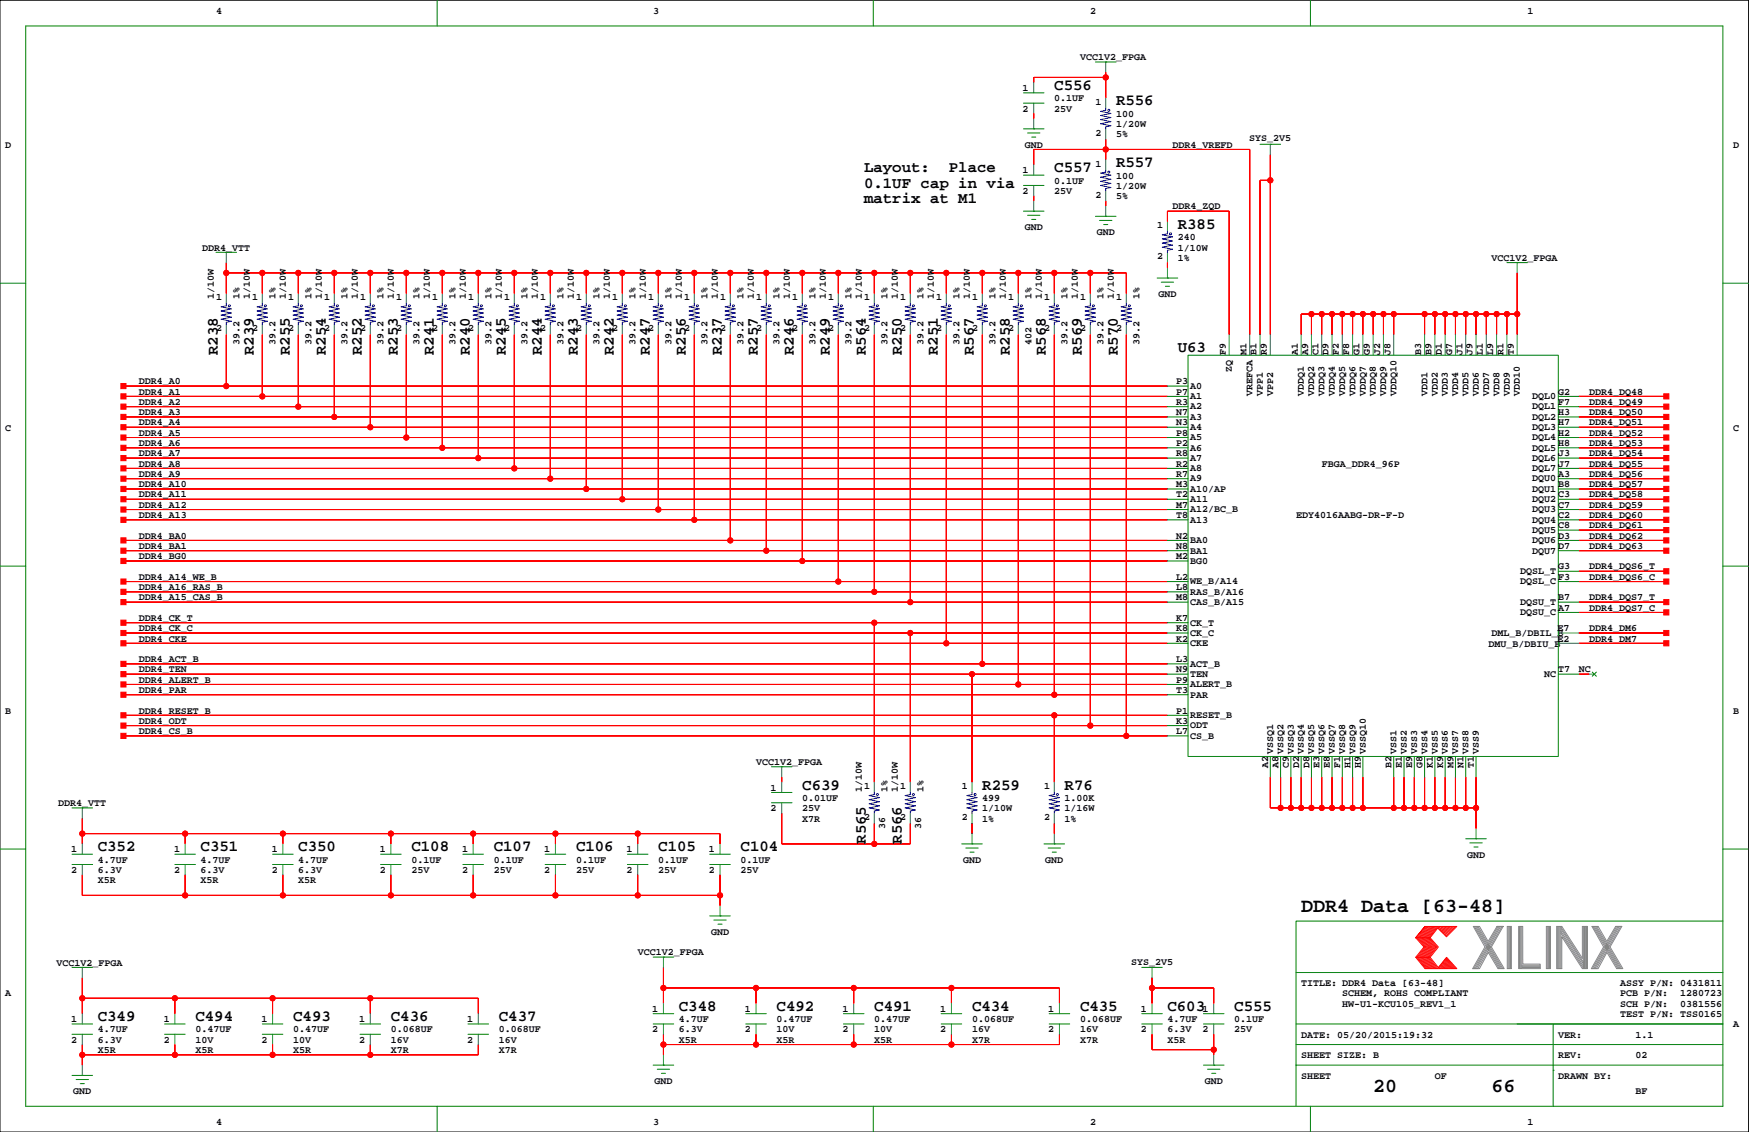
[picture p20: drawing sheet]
<svg xmlns="http://www.w3.org/2000/svg" width="432mm" height="279mm" viewBox="0 0 432 279" stroke-linecap="round" stroke-linejoin="round" font-family="sans-serif">
<defs><g id="words">
<g font-size="4.9">
<text x="321.2" y="225.2">DDR4 Data [63-48]</text>
<text x="339" y="269.6">20</text>
<text x="368.2" y="269.6">66</text>
</g>
<g font-size="3.9">
<text x="260.3" y="22.2">C556</text>
<text x="275.5" y="26">R556</text>
<text x="275.5" y="41.3">R557</text>
<text x="213.3" y="42.5">Layout:</text>
<text x="213.3" y="46.4">0.1UF cap in via</text>
<text x="234.3" y="42.5">Place</text>
<text x="260.3" y="42.5">C557</text>
<text x="213.3" y="50.2">matrix at M1</text>
<text x="290.8" y="56.5">R385</text>
<text x="53.8" y="87.7" transform="rotate(-90 53.8 87.7)">R238</text>
<text x="62.7" y="87.7" transform="rotate(-90 62.7 87.7)">R239</text>
<text x="71.6" y="87.7" transform="rotate(-90 71.6 87.7)">R255</text>
<text x="80.4" y="87.7" transform="rotate(-90 80.4 87.7)">R254</text>
<text x="89.3" y="87.7" transform="rotate(-90 89.3 87.7)">R252</text>
<text x="98.2" y="87.7" transform="rotate(-90 98.2 87.7)">R253</text>
<text x="107.1" y="87.7" transform="rotate(-90 107.1 87.7)">R241</text>
<text x="116" y="87.7" transform="rotate(-90 116 87.7)">R240</text>
<text x="124.9" y="87.7" transform="rotate(-90 124.9 87.7)">R245</text>
<text x="133.8" y="87.7" transform="rotate(-90 133.8 87.7)">R244</text>
<text x="142.7" y="87.7" transform="rotate(-90 142.7 87.7)">R243</text>
<text x="151.6" y="87.7" transform="rotate(-90 151.6 87.7)">R242</text>
<text x="160.4" y="87.7" transform="rotate(-90 160.4 87.7)">R247</text>
<text x="169.3" y="87.7" transform="rotate(-90 169.3 87.7)">R256</text>
<text x="178.2" y="87.7" transform="rotate(-90 178.2 87.7)">R237</text>
<text x="187.1" y="87.7" transform="rotate(-90 187.1 87.7)">R257</text>
<text x="196" y="87.7" transform="rotate(-90 196 87.7)">R246</text>
<text x="204.9" y="87.7" transform="rotate(-90 204.9 87.7)">R249</text>
<text x="213.8" y="87.7" transform="rotate(-90 213.8 87.7)">R564</text>
<text x="222.7" y="87.7" transform="rotate(-90 222.7 87.7)">R250</text>
<text x="231.5" y="87.7" transform="rotate(-90 231.5 87.7)">R251</text>
<text x="240.4" y="87.7" transform="rotate(-90 240.4 87.7)">R567</text>
<text x="249.3" y="87.7" transform="rotate(-90 249.3 87.7)">R258</text>
<text x="258.2" y="87.7" transform="rotate(-90 258.2 87.7)">R568</text>
<text x="267.1" y="87.7" transform="rotate(-90 267.1 87.7)">R569</text>
<text x="276" y="87.7" transform="rotate(-90 276 87.7)">R570</text>
<text x="290.8" y="87">U63</text>
<text x="198.1" y="194.9">C639</text>
<text x="242.5" y="194.9">R259</text>
<text x="262.8" y="194.9">R76</text>
<text x="213.8" y="208.3" transform="rotate(-90 213.8 208.3)">R565</text>
<text x="222.7" y="208.3" transform="rotate(-90 222.7 208.3)">R566</text>
<text x="24.1" y="210.1">C352</text>
<text x="49.5" y="210.1">C351</text>
<text x="73.6" y="210.1">C350</text>
<text x="101.6" y="210.1">C108</text>
<text x="121.9" y="210.1">C107</text>
<text x="142.2" y="210.1">C106</text>
<text x="162.5" y="210.1">C105</text>
<text x="182.8" y="210.1">C104</text>
<text x="167.6" y="249.5">C348</text>
<text x="191.7" y="249.5">C492</text>
<text x="215.9" y="249.5">C491</text>
<text x="240" y="249.5">C434</text>
<text x="266.6" y="249.5">C435</text>
<text x="288.2" y="249.5">C603</text>
<text x="304.7" y="249.5">C555</text>
<text x="24.1" y="252">C349</text>
<text x="48.2" y="252">C494</text>
<text x="72.4" y="252">C493</text>
<text x="96.5" y="252">C436</text>
<text x="123.2" y="252">C437</text>
</g>
<g font-size="2.5">
<text x="53.3" y="3.4">4</text>
<text x="161.3" y="3.4">3</text>
<text x="269.2" y="3.4">2</text>
<text x="377.1" y="3.4">1</text>
<text x="266.6" y="14.9">VCC1V2_FPGA</text>
<text x="252.5" y="22.5">1</text>
<text x="252.5" y="27.6">2</text>
<text x="260.3" y="25">0.1UF</text>
<text x="260.3" y="27.6">25V</text>
<text x="270.4" y="25.9">1</text>
<text x="275.5" y="28.8">100</text>
<text x="270.4" y="33.5">2</text>
<text x="275.5" y="31.4">1/20W</text>
<text x="275.5" y="33.9">5%</text>
<text x="308.4" y="34.9">SYS_2V5</text>
<text x="1.3" y="36.4">D</text>
<text x="253" y="36.4">GND</text>
<text x="270.4" y="41.2">1</text>
<text x="289.5" y="36.4">DDR4_VREFD</text>
<text x="427.9" y="36.4">D</text>
<text x="252.5" y="47.9">2</text>
<text x="252.5" y="42.8">1</text>
<text x="260.3" y="47.9">25V</text>
<text x="260.3" y="45.3">0.1UF</text>
<text x="275.5" y="46.6">1/20W</text>
<text x="275.5" y="44.1">100</text>
<text x="270.4" y="48.8">2</text>
<text x="275.5" y="49.1">5%</text>
<text x="289.5" y="51.7">DDR4_ZQD</text>
<text x="253" y="56.8">GND</text>
<text x="270.8" y="58">GND</text>
<text x="285.7" y="56.4">1</text>
<text x="290.8" y="59.3">240</text>
<text x="49.9" y="61.8">DDR4_VTT</text>
<text x="285.7" y="64">2</text>
<text x="290.8" y="64.4">1%</text>
<text x="290.8" y="61.8">1/10W</text>
<text x="368.2" y="64.4">VCC1V2_FPGA</text>
<text x="52.8" y="73.7" transform="rotate(-90 52.8 73.7)">1/10W</text>
<text x="53.3" y="74.2">1</text>
<text x="59.2" y="73.7" transform="rotate(-90 59.2 73.7)">1%</text>
<text x="61.7" y="73.7" transform="rotate(-90 61.7 73.7)">1/10W</text>
<text x="62.2" y="74.2">1</text>
<text x="68" y="73.7" transform="rotate(-90 68 73.7)">1%</text>
<text x="70.6" y="73.7" transform="rotate(-90 70.6 73.7)">1/10W</text>
<text x="71.1" y="74.2">1</text>
<text x="76.9" y="73.7" transform="rotate(-90 76.9 73.7)">1%</text>
<text x="79.5" y="73.7" transform="rotate(-90 79.5 73.7)">1/10W</text>
<text x="80" y="74.2">1</text>
<text x="85.8" y="73.7" transform="rotate(-90 85.8 73.7)">1%</text>
<text x="88.4" y="73.7" transform="rotate(-90 88.4 73.7)">1/10W</text>
<text x="88.9" y="74.2">1</text>
<text x="94.7" y="73.7" transform="rotate(-90 94.7 73.7)">1%</text>
<text x="97.2" y="73.7" transform="rotate(-90 97.2 73.7)">1/10W</text>
<text x="97.8" y="74.2">1</text>
<text x="103.6" y="73.7" transform="rotate(-90 103.6 73.7)">1%</text>
<text x="106.1" y="73.7" transform="rotate(-90 106.1 73.7)">1/10W</text>
<text x="106.7" y="74.2">1</text>
<text x="112.5" y="73.7" transform="rotate(-90 112.5 73.7)">1%</text>
<text x="115" y="73.7" transform="rotate(-90 115 73.7)">1/10W</text>
<text x="115.5" y="74.2">1</text>
<text x="121.4" y="73.7" transform="rotate(-90 121.4 73.7)">1%</text>
<text x="123.9" y="73.7" transform="rotate(-90 123.9 73.7)">1/10W</text>
<text x="124.4" y="74.2">1</text>
<text x="130.3" y="73.7" transform="rotate(-90 130.3 73.7)">1%</text>
<text x="132.8" y="73.7" transform="rotate(-90 132.8 73.7)">1/10W</text>
<text x="133.3" y="74.2">1</text>
<text x="139.1" y="73.7" transform="rotate(-90 139.1 73.7)">1%</text>
<text x="141.7" y="73.7" transform="rotate(-90 141.7 73.7)">1/10W</text>
<text x="142.2" y="74.2">1</text>
<text x="148" y="73.7" transform="rotate(-90 148 73.7)">1%</text>
<text x="150.6" y="73.7" transform="rotate(-90 150.6 73.7)">1/10W</text>
<text x="151.1" y="74.2">1</text>
<text x="156.9" y="73.7" transform="rotate(-90 156.9 73.7)">1%</text>
<text x="159.5" y="73.7" transform="rotate(-90 159.5 73.7)">1/10W</text>
<text x="160" y="74.2">1</text>
<text x="165.8" y="73.7" transform="rotate(-90 165.8 73.7)">1%</text>
<text x="168.4" y="73.7" transform="rotate(-90 168.4 73.7)">1/10W</text>
<text x="168.9" y="74.2">1</text>
<text x="174.7" y="73.7" transform="rotate(-90 174.7 73.7)">1%</text>
<text x="177.2" y="73.7" transform="rotate(-90 177.2 73.7)">1/10W</text>
<text x="177.8" y="74.2">1</text>
<text x="183.6" y="73.7" transform="rotate(-90 183.6 73.7)">1%</text>
<text x="186.1" y="73.7" transform="rotate(-90 186.1 73.7)">1/10W</text>
<text x="186.6" y="74.2">1</text>
<text x="192.5" y="73.7" transform="rotate(-90 192.5 73.7)">1%</text>
<text x="195" y="73.7" transform="rotate(-90 195 73.7)">1/10W</text>
<text x="195.5" y="74.2">1</text>
<text x="201.4" y="73.7" transform="rotate(-90 201.4 73.7)">1%</text>
<text x="203.9" y="73.7" transform="rotate(-90 203.9 73.7)">1/10W</text>
<text x="204.4" y="74.2">1</text>
<text x="210.3" y="73.7" transform="rotate(-90 210.3 73.7)">1%</text>
<text x="212.8" y="73.7" transform="rotate(-90 212.8 73.7)">1/10W</text>
<text x="213.3" y="74.2">1</text>
<text x="219.1" y="73.7" transform="rotate(-90 219.1 73.7)">1%</text>
<text x="221.7" y="73.7" transform="rotate(-90 221.7 73.7)">1/10W</text>
<text x="222.2" y="74.2">1</text>
<text x="228" y="73.7" transform="rotate(-90 228 73.7)">1%</text>
<text x="230.6" y="73.7" transform="rotate(-90 230.6 73.7)">1/10W</text>
<text x="231.1" y="74.2">1</text>
<text x="236.9" y="73.7" transform="rotate(-90 236.9 73.7)">1%</text>
<text x="239.5" y="73.7" transform="rotate(-90 239.5 73.7)">1/10W</text>
<text x="240" y="74.2">1</text>
<text x="245.8" y="73.7" transform="rotate(-90 245.8 73.7)">1%</text>
<text x="248.3" y="73.7" transform="rotate(-90 248.3 73.7)">1/10W</text>
<text x="248.9" y="74.2">1</text>
<text x="254.7" y="73.7" transform="rotate(-90 254.7 73.7)">1%</text>
<text x="257.2" y="73.7" transform="rotate(-90 257.2 73.7)">1/10W</text>
<text x="257.8" y="74.2">1</text>
<text x="263.6" y="73.7" transform="rotate(-90 263.6 73.7)">1%</text>
<text x="266.1" y="73.7" transform="rotate(-90 266.1 73.7)">1/10W</text>
<text x="266.6" y="74.2">1</text>
<text x="272.5" y="73.7" transform="rotate(-90 272.5 73.7)">1%</text>
<text x="275" y="73.7" transform="rotate(-90 275 73.7)">1/10W</text>
<text x="275.5" y="74.2">1</text>
<text x="281.4" y="73.7" transform="rotate(-90 281.4 73.7)">1%</text>
<text x="286" y="73.3">GND</text>
<text x="53.3" y="81.8">2</text>
<text x="62.2" y="81.8">2</text>
<text x="71.1" y="81.8">2</text>
<text x="80" y="81.8">2</text>
<text x="88.9" y="81.8">2</text>
<text x="97.8" y="81.8">2</text>
<text x="106.7" y="81.8">2</text>
<text x="115.5" y="81.8">2</text>
<text x="124.4" y="81.8">2</text>
<text x="133.3" y="81.8">2</text>
<text x="142.2" y="81.8">2</text>
<text x="151.1" y="81.8">2</text>
<text x="160" y="81.8">2</text>
<text x="168.9" y="81.8">2</text>
<text x="177.8" y="81.8">2</text>
<text x="186.6" y="81.8">2</text>
<text x="195.5" y="81.8">2</text>
<text x="204.4" y="81.8">2</text>
<text x="213.3" y="81.8">2</text>
<text x="222.2" y="81.8">2</text>
<text x="231.1" y="81.8">2</text>
<text x="240" y="81.8">2</text>
<text x="248.9" y="81.8">2</text>
<text x="257.8" y="81.8">2</text>
<text x="266.6" y="81.8">2</text>
<text x="275.5" y="81.8">2</text>
<text x="59.2" y="85.1" transform="rotate(-90 59.2 85.1)">39.2</text>
<text x="68" y="85.1" transform="rotate(-90 68 85.1)">39.2</text>
<text x="76.9" y="85.1" transform="rotate(-90 76.9 85.1)">39.2</text>
<text x="85.8" y="85.1" transform="rotate(-90 85.8 85.1)">39.2</text>
<text x="94.7" y="85.1" transform="rotate(-90 94.7 85.1)">39.2</text>
<text x="103.6" y="85.1" transform="rotate(-90 103.6 85.1)">39.2</text>
<text x="112.5" y="85.1" transform="rotate(-90 112.5 85.1)">39.2</text>
<text x="121.4" y="85.1" transform="rotate(-90 121.4 85.1)">39.2</text>
<text x="130.3" y="85.1" transform="rotate(-90 130.3 85.1)">39.2</text>
<text x="139.1" y="85.1" transform="rotate(-90 139.1 85.1)">39.2</text>
<text x="148" y="85.1" transform="rotate(-90 148 85.1)">39.2</text>
<text x="156.9" y="85.1" transform="rotate(-90 156.9 85.1)">39.2</text>
<text x="165.8" y="85.1" transform="rotate(-90 165.8 85.1)">39.2</text>
<text x="174.7" y="85.1" transform="rotate(-90 174.7 85.1)">39.2</text>
<text x="183.6" y="85.1" transform="rotate(-90 183.6 85.1)">39.2</text>
<text x="192.5" y="85.1" transform="rotate(-90 192.5 85.1)">39.2</text>
<text x="201.4" y="85.1" transform="rotate(-90 201.4 85.1)">39.2</text>
<text x="210.3" y="85.1" transform="rotate(-90 210.3 85.1)">39.2</text>
<text x="219.1" y="85.1" transform="rotate(-90 219.1 85.1)">39.2</text>
<text x="228" y="85.1" transform="rotate(-90 228 85.1)">39.2</text>
<text x="236.9" y="85.1" transform="rotate(-90 236.9 85.1)">39.2</text>
<text x="245.8" y="85.1" transform="rotate(-90 245.8 85.1)">39.2</text>
<text x="254.7" y="85.1" transform="rotate(-90 254.7 85.1)">402</text>
<text x="263.6" y="85.1" transform="rotate(-90 263.6 85.1)">39.2</text>
<text x="272.5" y="85.1" transform="rotate(-90 272.5 85.1)">39.2</text>
<text x="281.4" y="85.1" transform="rotate(-90 281.4 85.1)">39.2</text>
<text x="302.6" y="87.7" transform="rotate(-90 302.6 87.7)">F9</text>
<text x="307.7" y="87.7" transform="rotate(-90 307.7 87.7)">M1</text>
<text x="310.2" y="87.7" transform="rotate(-90 310.2 87.7)">B1</text>
<text x="312.8" y="87.7" transform="rotate(-90 312.8 87.7)">R9</text>
<text x="320.4" y="87.7" transform="rotate(-90 320.4 87.7)">A1</text>
<text x="322.9" y="87.7" transform="rotate(-90 322.9 87.7)">A9</text>
<text x="325.5" y="87.7" transform="rotate(-90 325.5 87.7)">C1</text>
<text x="328" y="87.7" transform="rotate(-90 328 87.7)">D9</text>
<text x="330.6" y="87.7" transform="rotate(-90 330.6 87.7)">F2</text>
<text x="333.1" y="87.7" transform="rotate(-90 333.1 87.7)">F8</text>
<text x="335.6" y="87.7" transform="rotate(-90 335.6 87.7)">G1</text>
<text x="338.2" y="87.7" transform="rotate(-90 338.2 87.7)">G9</text>
<text x="340.7" y="87.7" transform="rotate(-90 340.7 87.7)">J2</text>
<text x="343.3" y="87.7" transform="rotate(-90 343.3 87.7)">J8</text>
<text x="350.9" y="87.7" transform="rotate(-90 350.9 87.7)">B3</text>
<text x="353.4" y="87.7" transform="rotate(-90 353.4 87.7)">B9</text>
<text x="356" y="87.7" transform="rotate(-90 356 87.7)">D1</text>
<text x="358.5" y="87.7" transform="rotate(-90 358.5 87.7)">G7</text>
<text x="361" y="87.7" transform="rotate(-90 361 87.7)">J1</text>
<text x="363.6" y="87.7" transform="rotate(-90 363.6 87.7)">J9</text>
<text x="366.1" y="87.7" transform="rotate(-90 366.1 87.7)">L1</text>
<text x="368.7" y="87.7" transform="rotate(-90 368.7 87.7)">L9</text>
<text x="371.2" y="87.7" transform="rotate(-90 371.2 87.7)">R1</text>
<text x="373.7" y="87.7" transform="rotate(-90 373.7 87.7)">T9</text>
<text x="34.3" y="94.9">DDR4_A0</text>
<text x="290.3" y="94.9">P3</text>
<text x="293.8" y="96">A0</text>
<text x="304.2" y="91.7" transform="rotate(-90 304.2 91.7)">ZQ</text>
<text x="34.3" y="97.4">DDR4_A1</text>
<text x="34.3" y="99.9">DDR4_A2</text>
<text x="290.3" y="99.9">R3</text>
<text x="290.3" y="97.4">P7</text>
<text x="293.8" y="98.5">A1</text>
<text x="293.8" y="101.1">A2</text>
<text x="309.2" y="97.8" transform="rotate(-90 309.2 97.8)">VREFCA</text>
<text x="311.8" y="97.8" transform="rotate(-90 311.8 97.8)">VPP1</text>
<text x="314.3" y="97.8" transform="rotate(-90 314.3 97.8)">VPP2</text>
<text x="321.9" y="97.8" transform="rotate(-90 321.9 97.8)">VDDQ1</text>
<text x="324.5" y="97.8" transform="rotate(-90 324.5 97.8)">VDDQ2</text>
<text x="327" y="97.8" transform="rotate(-90 327 97.8)">VDDQ3</text>
<text x="329.5" y="97.8" transform="rotate(-90 329.5 97.8)">VDDQ4</text>
<text x="332.1" y="97.8" transform="rotate(-90 332.1 97.8)">VDDQ5</text>
<text x="334.6" y="97.8" transform="rotate(-90 334.6 97.8)">VDDQ6</text>
<text x="337.2" y="97.8" transform="rotate(-90 337.2 97.8)">VDDQ7</text>
<text x="339.7" y="97.8" transform="rotate(-90 339.7 97.8)">VDDQ8</text>
<text x="342.2" y="97.8" transform="rotate(-90 342.2 97.8)">VDDQ9</text>
<text x="344.8" y="97.8" transform="rotate(-90 344.8 97.8)">VDDQ10</text>
<text x="352.4" y="97.8" transform="rotate(-90 352.4 97.8)">VDD1</text>
<text x="354.9" y="97.8" transform="rotate(-90 354.9 97.8)">VDD2</text>
<text x="357.5" y="97.8" transform="rotate(-90 357.5 97.8)">VDD3</text>
<text x="360" y="97.8" transform="rotate(-90 360 97.8)">VDD4</text>
<text x="362.6" y="97.8" transform="rotate(-90 362.6 97.8)">VDD5</text>
<text x="365.1" y="97.8" transform="rotate(-90 365.1 97.8)">VDD6</text>
<text x="367.6" y="97.8" transform="rotate(-90 367.6 97.8)">VDD7</text>
<text x="370.2" y="97.8" transform="rotate(-90 370.2 97.8)">VDD8</text>
<text x="372.7" y="97.8" transform="rotate(-90 372.7 97.8)">VDD9</text>
<text x="375.3" y="97.8" transform="rotate(-90 375.3 97.8)">VDD10</text>
<text x="378.3" y="98.5">DQL0</text>
<text x="378.3" y="101.1">DQL1</text>
<text x="384.7" y="99.9">F7</text>
<text x="384.7" y="97.4">G2</text>
<text x="392.3" y="99.9">DDR4_DQ49</text>
<text x="392.3" y="97.4">DDR4_DQ48</text>
<text x="1.3" y="106.3">C</text>
<text x="34.3" y="102.5">DDR4_A3</text>
<text x="34.3" y="105">DDR4_A4</text>
<text x="34.3" y="107.5">DDR4_A5</text>
<text x="290.3" y="107.5">P8</text>
<text x="290.3" y="105">N3</text>
<text x="290.3" y="102.5">N7</text>
<text x="293.8" y="103.6">A3</text>
<text x="293.8" y="106.1">A4</text>
<text x="378.3" y="103.6">DQL2</text>
<text x="378.3" y="106.1">DQL3</text>
<text x="384.7" y="107.5">H2</text>
<text x="384.7" y="105">H7</text>
<text x="384.7" y="102.5">H3</text>
<text x="392.3" y="105">DDR4_DQ51</text>
<text x="392.3" y="102.5">DDR4_DQ50</text>
<text x="392.3" y="107.5">DDR4_DQ52</text>
<text x="427.9" y="106.3">C</text>
<text x="34.3" y="110.1">DDR4_A6</text>
<text x="34.3" y="112.6">DDR4_A7</text>
<text x="290.3" y="112.6">R8</text>
<text x="290.3" y="110.1">P2</text>
<text x="293.8" y="108.7">A5</text>
<text x="293.8" y="111.2">A6</text>
<text x="293.8" y="113.8">A7</text>
<text x="378.3" y="108.7">DQL4</text>
<text x="378.3" y="111.2">DQL5</text>
<text x="378.3" y="113.8">DQL6</text>
<text x="384.7" y="112.6">J3</text>
<text x="384.7" y="110.1">H8</text>
<text x="392.3" y="112.6">DDR4_DQ54</text>
<text x="392.3" y="110.1">DDR4_DQ53</text>
<text x="34.3" y="115.2">DDR4_A8</text>
<text x="34.3" y="117.7">DDR4_A9</text>
<text x="290.3" y="117.7">R7</text>
<text x="290.3" y="115.2">R2</text>
<text x="293.8" y="116.3">A8</text>
<text x="293.8" y="118.8">A9</text>
<text x="326.3" y="115.2">FBGA_DDR4_96P</text>
<text x="378.3" y="116.3">DQL7</text>
<text x="378.3" y="118.8">DQU0</text>
<text x="384.7" y="117.7">A3</text>
<text x="384.7" y="115.2">J7</text>
<text x="392.3" y="117.7">DDR4_DQ56</text>
<text x="392.3" y="115.2">DDR4_DQ55</text>
<text x="34.3" y="120.2">DDR4_A10</text>
<text x="34.3" y="122.8">DDR4_A11</text>
<text x="34.3" y="125.3">DDR4_A12</text>
<text x="290.3" y="125.3">M7</text>
<text x="290.3" y="122.8">T2</text>
<text x="290.3" y="120.2">M3</text>
<text x="293.8" y="121.4">A10/AP</text>
<text x="293.8" y="123.9">A11</text>
<text x="378.3" y="121.4">DQU1</text>
<text x="378.3" y="123.9">DQU2</text>
<text x="384.7" y="125.3">C7</text>
<text x="384.7" y="122.8">C3</text>
<text x="384.7" y="120.2">B8</text>
<text x="392.3" y="125.3">DDR4_DQ59</text>
<text x="392.3" y="122.8">DDR4_DQ58</text>
<text x="392.3" y="120.2">DDR4_DQ57</text>
<text x="34.3" y="127.9">DDR4_A13</text>
<text x="290.3" y="127.9">T8</text>
<text x="293.8" y="126.5">A12/BC_B</text>
<text x="293.8" y="129">A13</text>
<text x="320" y="127.9">EDY4016AABG-DR-F-D</text>
<text x="378.3" y="126.5">DQU3</text>
<text x="378.3" y="129">DQU4</text>
<text x="378.3" y="131.5">DQU5</text>
<text x="384.7" y="130.4">C8</text>
<text x="384.7" y="127.9">C2</text>
<text x="392.3" y="130.4">DDR4_DQ61</text>
<text x="392.3" y="127.9">DDR4_DQ60</text>
<text x="34.3" y="132.9">DDR4_BA0</text>
<text x="34.3" y="135.5">DDR4_BA1</text>
<text x="290.3" y="135.5">N8</text>
<text x="290.3" y="132.9">N2</text>
<text x="293.8" y="134.1">BA0</text>
<text x="293.8" y="136.6">BA1</text>
<text x="378.3" y="134.1">DQU6</text>
<text x="378.3" y="136.6">DQU7</text>
<text x="384.7" y="135.5">D7</text>
<text x="384.7" y="132.9">D3</text>
<text x="392.3" y="132.9">DDR4_DQ62</text>
<text x="392.3" y="135.5">DDR4_DQ63</text>
<text x="34.3" y="138">DDR4_BG0</text>
<text x="34.3" y="143.1">DDR4_A14_WE_B</text>
<text x="290.3" y="143.1">L2</text>
<text x="290.3" y="138">M2</text>
<text x="293.8" y="139.2">BG0</text>
<text x="375.3" y="141.7">DQSL_T</text>
<text x="384.7" y="140.6">G3</text>
<text x="384.7" y="143.1">F3</text>
<text x="392.3" y="143.1">DDR4_DQS6_C</text>
<text x="392.3" y="140.6">DDR4_DQS6_T</text>
<text x="34.3" y="145.6">DDR4_A16_RAS_B</text>
<text x="34.3" y="148.2">DDR4_A15_CAS_B</text>
<text x="290.3" y="145.6">L8</text>
<text x="290.3" y="148.2">M8</text>
<text x="293.8" y="149.3">CAS_B/A15</text>
<text x="293.8" y="146.8">RAS_B/A16</text>
<text x="293.8" y="144.2">WE_B/A14</text>
<text x="375.3" y="144.2">DQSL_C</text>
<text x="375.3" y="149.3">DQSU_T</text>
<text x="384.7" y="148.2">B7</text>
<text x="392.3" y="148.2">DDR4_DQS7_T</text>
<text x="34.3" y="153.3">DDR4_CK_T</text>
<text x="34.3" y="155.8">DDR4_CK_C</text>
<text x="290.3" y="153.3">K7</text>
<text x="290.3" y="155.8">K8</text>
<text x="293.8" y="154.4">CK_T</text>
<text x="375.3" y="151.9">DQSU_C</text>
<text x="384.6" y="155.8">E7</text>
<text x="384.7" y="150.7">A7</text>
<text x="392.3" y="150.7">DDR4_DQS7_C</text>
<text x="392.3" y="155.8">DDR4_DM6</text>
<text x="34.3" y="158.3">DDR4_CKE</text>
<text x="290.3" y="158.3">K2</text>
<text x="293.8" y="159.5">CKE</text>
<text x="293.8" y="156.9">CK_C</text>
<text x="367.5" y="159.6">DMU_B/DBIU_B</text>
<text x="368.2" y="157.1">DML_B/DBIL_B</text>
<text x="384.6" y="158.3">E2</text>
<text x="392.3" y="158.3">DDR4_DM7</text>
<text x="34.3" y="163.4">DDR4_ACT_B</text>
<text x="34.3" y="166">DDR4_TEN</text>
<text x="290.3" y="166">N9</text>
<text x="290.3" y="163.4">L3</text>
<text x="293.8" y="164.6">ACT_B</text>
<text x="293.8" y="167.1">TEN</text>
<text x="381.3" y="167.1">NC</text>
<text x="384.7" y="166">T7</text>
<text x="389.8" y="166">NC</text>
<text x="34.3" y="171">DDR4_PAR</text>
<text x="34.3" y="168.5">DDR4_ALERT_B</text>
<text x="290.3" y="171">T3</text>
<text x="290.3" y="168.5">P9</text>
<text x="293.8" y="169.6">ALERT_B</text>
<text x="293.8" y="172.2">PAR</text>
<text x="1.3" y="176.1">B</text>
<text x="34.3" y="176.1">DDR4_RESET_B</text>
<text x="34.3" y="178.7">DDR4_ODT</text>
<text x="290.3" y="176.1">P1</text>
<text x="290.3" y="178.7">K3</text>
<text x="293.8" y="179.8">ODT</text>
<text x="293.8" y="177.2">RESET_B</text>
<text x="427.9" y="176.1">B</text>
<text x="34.3" y="181.2">DDR4_CS_B</text>
<text x="290.3" y="181.2">L7</text>
<text x="293.8" y="182.3">CS_B</text>
<text x="186.6" y="188.8">VCC1V2_FPGA</text>
<text x="313.1" y="189.7" transform="rotate(-90 313.1 189.7)">A2</text>
<text x="314.3" y="186.2" transform="rotate(-90 314.3 186.2)">VSSQ1</text>
<text x="315.6" y="189.7" transform="rotate(-90 315.6 189.7)">A8</text>
<text x="316.9" y="186.2" transform="rotate(-90 316.9 186.2)">VSSQ2</text>
<text x="318.2" y="189.7" transform="rotate(-90 318.2 189.7)">C9</text>
<text x="319.4" y="186.2" transform="rotate(-90 319.4 186.2)">VSSQ3</text>
<text x="320.7" y="189.7" transform="rotate(-90 320.7 189.7)">D2</text>
<text x="321.9" y="186.2" transform="rotate(-90 321.9 186.2)">VSSQ4</text>
<text x="323.3" y="189.7" transform="rotate(-90 323.3 189.7)">D8</text>
<text x="324.5" y="186.2" transform="rotate(-90 324.5 186.2)">VSSQ5</text>
<text x="325.8" y="189.7" transform="rotate(-90 325.8 189.7)">E3</text>
<text x="327" y="186.2" transform="rotate(-90 327 186.2)">VSSQ6</text>
<text x="328.3" y="189.7" transform="rotate(-90 328.3 189.7)">E8</text>
<text x="329.5" y="186.2" transform="rotate(-90 329.5 186.2)">VSSQ7</text>
<text x="330.9" y="189.7" transform="rotate(-90 330.9 189.7)">F1</text>
<text x="332.1" y="186.2" transform="rotate(-90 332.1 186.2)">VSSQ8</text>
<text x="333.4" y="189.7" transform="rotate(-90 333.4 189.7)">H1</text>
<text x="334.6" y="186.2" transform="rotate(-90 334.6 186.2)">VSSQ9</text>
<text x="336" y="189.7" transform="rotate(-90 336 189.7)">H9</text>
<text x="337.2" y="186.2" transform="rotate(-90 337.2 186.2)">VSSQ10</text>
<text x="343.6" y="189.7" transform="rotate(-90 343.6 189.7)">B2</text>
<text x="344.8" y="186.2" transform="rotate(-90 344.8 186.2)">VSS1</text>
<text x="346.1" y="189.7" transform="rotate(-90 346.1 189.7)">E1</text>
<text x="347.3" y="186.2" transform="rotate(-90 347.3 186.2)">VSS2</text>
<text x="348.7" y="189.7" transform="rotate(-90 348.7 189.7)">E9</text>
<text x="349.9" y="186.2" transform="rotate(-90 349.9 186.2)">VSS3</text>
<text x="351.2" y="189.7" transform="rotate(-90 351.2 189.7)">G8</text>
<text x="352.4" y="186.2" transform="rotate(-90 352.4 186.2)">VSS4</text>
<text x="353.7" y="189.7" transform="rotate(-90 353.7 189.7)">K1</text>
<text x="354.9" y="186.2" transform="rotate(-90 354.9 186.2)">VSS5</text>
<text x="356.3" y="189.7" transform="rotate(-90 356.3 189.7)">K9</text>
<text x="357.5" y="186.2" transform="rotate(-90 357.5 186.2)">VSS6</text>
<text x="358.8" y="189.7" transform="rotate(-90 358.8 189.7)">M9</text>
<text x="360" y="186.2" transform="rotate(-90 360 186.2)">VSS7</text>
<text x="361.3" y="189.7" transform="rotate(-90 361.3 189.7)">N1</text>
<text x="362.6" y="186.2" transform="rotate(-90 362.6 186.2)">VSS8</text>
<text x="363.9" y="189.7" transform="rotate(-90 363.9 189.7)">T1</text>
<text x="365.1" y="186.2" transform="rotate(-90 365.1 186.2)">VSS9</text>
<text x="190.2" y="195.2">1</text>
<text x="198.1" y="197.7">0.01UF</text>
<text x="212.8" y="195.6" transform="rotate(-90 212.8 195.6)">1/10W</text>
<text x="213.3" y="194.8">1</text>
<text x="219.1" y="195.6" transform="rotate(-90 219.1 195.6)">1%</text>
<text x="221.7" y="195.6" transform="rotate(-90 221.7 195.6)">1/10W</text>
<text x="222.2" y="194.8">1</text>
<text x="228" y="195.6" transform="rotate(-90 228 195.6)">1%</text>
<text x="237.4" y="194.8">1</text>
<text x="242.5" y="197.7">499</text>
<text x="257.8" y="194.8">1</text>
<text x="262.8" y="197.7">1.00K</text>
<text x="14.4" y="199">DDR4_VTT</text>
<text x="190.2" y="200.2">2</text>
<text x="198.1" y="200.2">25V</text>
<text x="198.1" y="202.8">X7R</text>
<text x="213.3" y="202.4">2</text>
<text x="222.2" y="202.4">2</text>
<text x="237.4" y="202.4">2</text>
<text x="242.5" y="200.2">1/10W</text>
<text x="242.5" y="202.8">1%</text>
<text x="257.8" y="202.4">2</text>
<text x="262.8" y="202.8">1%</text>
<text x="262.8" y="200.2">1/16W</text>
<text x="218.6" y="204.7" transform="rotate(-90 218.6 204.7)">36</text>
<text x="227.5" y="204.7" transform="rotate(-90 227.5 204.7)">36</text>
<text x="17.6" y="210.4">1</text>
<text x="17.6" y="215.5">2</text>
<text x="24.1" y="215.5">6.3V</text>
<text x="24.1" y="212.9">4.7UF</text>
<text x="43" y="210.4">1</text>
<text x="43" y="215.5">2</text>
<text x="49.5" y="215.5">6.3V</text>
<text x="49.5" y="212.9">4.7UF</text>
<text x="67.1" y="210.4">1</text>
<text x="67.1" y="215.5">2</text>
<text x="73.6" y="215.5">6.3V</text>
<text x="73.6" y="212.9">4.7UF</text>
<text x="93.7" y="215.5">2</text>
<text x="93.7" y="210.4">1</text>
<text x="101.6" y="215.5">25V</text>
<text x="101.6" y="212.9">0.1UF</text>
<text x="114.1" y="215.5">2</text>
<text x="114.1" y="210.4">1</text>
<text x="121.9" y="215.5">25V</text>
<text x="121.9" y="212.9">0.1UF</text>
<text x="134.4" y="215.5">2</text>
<text x="134.4" y="210.4">1</text>
<text x="142.2" y="215.5">25V</text>
<text x="142.2" y="212.9">0.1UF</text>
<text x="154.7" y="215.5">2</text>
<text x="154.7" y="210.4">1</text>
<text x="162.5" y="215.5">25V</text>
<text x="162.5" y="212.9">0.1UF</text>
<text x="175" y="215.5">2</text>
<text x="175" y="210.4">1</text>
<text x="182.8" y="215.5">25V</text>
<text x="182.8" y="212.9">0.1UF</text>
<text x="237.8" y="212.9">GND</text>
<text x="258.1" y="212.9">GND</text>
<text x="362.2" y="211.7">GND</text>
<text x="24.1" y="218">X5R</text>
<text x="49.5" y="218">X5R</text>
<text x="73.6" y="218">X5R</text>
<text x="175.5" y="230.7">GND</text>
<text x="14" y="238.3">VCC1V2_FPGA</text>
<text x="157.4" y="235.8">VCC1V2_FPGA</text>
<text x="279.2" y="238.1">SYS_2V5</text>
<text x="1.3" y="245.9">A</text>
<text x="321.2" y="243.4">TITLE: DDR4 Data [63-48]</text>
<text x="331.4" y="245.9">SCHEM, ROHS COMPLIANT</text>
<text x="400" y="245.9">PCB P/N:</text>
<text x="400" y="243.4">ASSY P/N: 0431811</text>
<text x="414.8" y="245.9">1280723</text>
<text x="161" y="249.8">1</text>
<text x="183.9" y="249.8">1</text>
<text x="208" y="249.8">1</text>
<text x="232.1" y="249.8">1</text>
<text x="258.8" y="249.8">1</text>
<text x="281.7" y="249.8">1</text>
<text x="296.9" y="249.8">1</text>
<text x="331.4" y="248.5">HW-U1-KCU105_REV1_1</text>
<text x="400" y="251">TEST P/N: TSS0165</text>
<text x="400" y="248.5">SCH P/N:</text>
<text x="414.8" y="248.5">0381556</text>
<text x="17.6" y="252.3">1</text>
<text x="17.6" y="257.4">2</text>
<text x="24.1" y="257.4">6.3V</text>
<text x="24.1" y="254.8">4.7UF</text>
<text x="40.4" y="257.4">2</text>
<text x="40.4" y="252.3">1</text>
<text x="48.2" y="254.8">0.47UF</text>
<text x="48.2" y="257.4">10V</text>
<text x="64.5" y="257.4">2</text>
<text x="64.5" y="252.3">1</text>
<text x="72.4" y="254.8">0.47UF</text>
<text x="72.4" y="257.4">10V</text>
<text x="88.7" y="257.4">2</text>
<text x="88.7" y="252.3">1</text>
<text x="96.5" y="254.8">0.068UF</text>
<text x="96.5" y="257.4">16V</text>
<text x="115.3" y="252.3">1</text>
<text x="115.3" y="257.4">2</text>
<text x="123.2" y="257.4">16V</text>
<text x="123.2" y="254.8">0.068UF</text>
<text x="161" y="254.8">2</text>
<text x="167.6" y="254.8">6.3V</text>
<text x="167.6" y="252.3">4.7UF</text>
<text x="167.6" y="257.4">X5R</text>
<text x="183.9" y="254.8">2</text>
<text x="191.7" y="252.3">0.47UF</text>
<text x="191.7" y="254.8">10V</text>
<text x="191.7" y="257.4">X5R</text>
<text x="208" y="254.8">2</text>
<text x="215.9" y="252.3">0.47UF</text>
<text x="215.9" y="254.8">10V</text>
<text x="215.9" y="257.4">X5R</text>
<text x="232.1" y="254.8">2</text>
<text x="240" y="252.3">0.068UF</text>
<text x="240" y="254.8">16V</text>
<text x="240" y="257.4">X7R</text>
<text x="258.8" y="254.8">2</text>
<text x="266.6" y="252.3">0.068UF</text>
<text x="266.6" y="254.8">16V</text>
<text x="266.6" y="257.4">X7R</text>
<text x="281.7" y="254.8">2</text>
<text x="288.2" y="254.8">6.3V</text>
<text x="288.2" y="252.3">4.7UF</text>
<text x="288.2" y="257.4">X5R</text>
<text x="296.9" y="254.8">2</text>
<text x="304.7" y="254.8">25V</text>
<text x="304.7" y="252.3">0.1UF</text>
<text x="321.2" y="256.1">DATE: 05/20/2015:19:32</text>
<text x="384.7" y="256.1">VER:</text>
<text x="403.8" y="256.1">1.1</text>
<text x="427.9" y="253.6">A</text>
<text x="24.1" y="259.9">X5R</text>
<text x="48.2" y="259.9">X5R</text>
<text x="72.4" y="259.9">X5R</text>
<text x="96.5" y="259.9">X7R</text>
<text x="123.2" y="259.9">X7R</text>
<text x="321.2" y="261.2">SHEET SIZE: B</text>
<text x="384.7" y="261.2">REV:</text>
<text x="403.8" y="261.2">02</text>
<text x="161.6" y="267.5">GND</text>
<text x="297.4" y="267.5">GND</text>
<text x="321.2" y="266.3">SHEET</text>
<text x="354.2" y="266.3">OF</text>
<text x="384.7" y="266.3">DRAWN BY:</text>
<text x="18.1" y="270.1">GND</text>
<text x="403.8" y="270.1">BF</text>
<text x="53.3" y="277.7">4</text>
<text x="161.3" y="277.7">3</text>
<text x="269.2" y="277.7">2</text>
<text x="377.1" y="277.7">1</text>
</g>
</g></defs>
<path d="M0 .1h431.7v279.3h-431.7z" fill="none" stroke="#000" stroke-width=".25"/>
<g fill="none" stroke="#008000" stroke-width=".25">
<path d="M6.3 6.4h419.1v266.7h-419.1zM107.9 .1v6.3M215.6 .1v6.3M270.4 15.3h5.1M273 15.3h.1M323.5 .1v6.3M252.7 25.5h5.1M252.7 22.9h5.1M252.7 31.8h5.1M253.7 32.8h3M254.7 33.8h1M255.2 31.8h.1"/>
<path d="M311.1 35.6h5.1M313.6 35.6h.1M252.7 52.1h5.1M252.7 45.8h5.1M252.7 43.2h5.1M253.7 53.1h3M254.7 54.2h1M255.2 52.1h.1M270.4 53.4h5.1M271.5 54.4h3M272.5 55.4h1M273 53.4h.1"/>
<path d="M0 69.9h6.3M53.3 62.3h5.1M55.9 62.3h.1M285.7 68.6h5.1M286.7 69.6h3M287.7 70.7h1M288.2 68.6h.1M372 64.8h5.1M374.6 64.8h.1M425.4 69.9h6.3M288.2 95.3h5.1M288.2 97.8h5.1"/>
<path d="M293.3 87.7h91.4v99h-91.4zM384.7 97.8h5.1M288.2 100.4h5.1M288.2 102.9h5.1M288.2 105.4h5.1M288.2 108h5.1M288.2 110.5h5.1M288.2 113.1h5.1M288.2 115.6h5.1M288.2 118.1h5.1M384.7 100.4h5.1M384.7 102.9h5.1"/>
<path d="M384.7 105.4h5.1M384.7 108h5.1M384.7 110.5h5.1M384.7 113.1h5.1M384.7 115.6h5.1M384.7 118.1h5.1M0 139.7h6.3M288.2 120.7h5.1M288.2 123.2h5.1M288.2 125.8h5.1M288.2 128.3h5.1M288.2 133.4h5.1"/>
<path d="M288.2 135.9h5.1M288.2 138.5h5.1M384.7 120.7h5.1M384.7 123.2h5.1M384.7 125.8h5.1M384.7 128.3h5.1M384.7 133.4h5.1M384.7 135.9h5.1M384.7 130.8h5.1M425.4 139.7h6.3M288.2 148.6h5.1M288.2 158.8h5.1"/>
<path d="M288.2 156.2h5.1M288.2 153.7h5.1M288.2 143.5h5.1M288.2 146.1h5.1M384.7 148.6h5.1M384.7 143.5h5.1M384.7 141h5.1M384.7 151.2h5.1M288.2 163.9h5.1M288.2 168.9h5.1M288.2 166.4h5.1M288.2 179.1h5.1"/>
<path d="M288.2 171.5h5.1M288.2 176.6h5.1M384.7 166.4h5.1M393.1 165.9l1 1M394.1 165.9l-1 1M17.8 199.4h5.1M20.3 199.4h.1M190.5 189.3h5M190.5 198.1h5M190.5 195.6h5M193 189.3h.1M288.2 181.6h5.1"/>
<path d="M313.6 186.7v5.1M316.2 186.7v5.1M318.7 186.7v5.1M321.2 186.7v5.1M323.8 186.7v5.1M326.3 186.7v5.1M328.9 186.7v5.1M331.4 186.7v5.1M333.9 186.7v5.1M336.5 186.7v5.1M344.1 186.7v5.1M346.6 186.7v5.1"/>
<path d="M349.2 186.7v5.1M351.7 186.7v5.1M354.2 186.7v5.1M356.8 186.7v5.1M359.3 186.7v5.1M361.9 186.7v5.1M364.4 186.7v5.1M0 209.6h6.3M17.8 213.4h5.1M17.8 210.8h5.1M43.2 213.4h5M43.2 210.8h5"/>
<path d="M67.3 213.4h5.1M67.3 210.8h5.1M94 213.4h5M94 210.8h5M114.3 213.4h5.1M114.3 210.8h5.1M134.6 213.4h5.1M134.6 210.8h5.1M154.9 213.4h5.1M154.9 210.8h5.1M175.2 213.4h5.1M175.2 210.8h5.1"/>
<path d="M237.4 208.3h5.1M238.5 209.3h3M239.5 210.3h1M240 208.3h.1M257.8 208.3h5M258.8 209.3h3M259.8 210.3h1M260.3 208.3h.1M361.9 207h5M362.9 208h3M363.9 209.1h1M364.4 207h.1"/>
<path d="M425.4 209.6h6.3M17.8 238.8h5.1M20.3 238.8h.1M161.3 236.2h5M163.8 236.2h.1M175.2 226.1h5.1M176.2 227.1h3.1M177.3 228.1h1M177.8 226.1h.1M281.9 238.8h5.1M284.4 238.8h.1M425.4 227.3h-105.4v35.6"/>
<path d="M17.8 252.7h5.1M17.8 255.3h5.1M40.6 252.7h5.1M40.6 255.3h5.1M64.8 252.7h5M64.8 255.3h5M88.9 252.7h5.1M88.9 255.3h5.1M115.5 252.7h5.1M115.5 255.3h5.1M161.3 252.7h5M161.3 250.2h5"/>
<path d="M184.1 252.7h5.1M184.1 250.2h5.1M208.2 252.7h5.1M208.2 250.2h5.1M232.4 252.7h5M232.4 250.2h5M259 252.7h5.1M259 250.2h5.1M281.9 252.7h5.1M281.9 250.2h5.1M297.1 252.7h5.1M297.1 250.2h5.1"/>
<path d="M320 257.8h105.4M320 252.7h105.4M320 240h105.4M383.5 252.7v20.4M17.8 265.4h5.1M18.8 266.4h3M19.8 267.5h1M20.3 265.4h.1M107.9 273.1v6.3M161.3 262.9h5M162.3 263.9h3M163.3 264.9h1"/>
<path d="M163.8 262.9h.1M215.6 273.1v6.3M297.1 262.9h5.1M298.1 263.9h3.1M299.1 264.9h1.1M299.7 262.9h.1M320 262.9v10.2M320 262.9h105.4M323.5 273.1v6.3M383.5 264.2h.1"/>
</g>
<g fill="none" stroke="#f00" stroke-width=".25">
<path d="M273 19.1h-17.8v1.3M273 17.8v6.4M255.2 28v1.3M273 34.3v5.1M313.6 38.2v44.4M255.2 40.7v-3.8h53.3v45.7M255.2 48.3v1.3M273 49.6v1.3M288.2 54.7v-2.6h15.3v30.5M313.6 44.5h-2.5v38.1M55.9 64.8v7.6M55.9 67.4h222.2v5"/>
<path d="M64.8 67.4v5M73.6 67.4v5M82.5 67.4v5M91.4 67.4v5M100.3 67.4v5M109.2 67.4v5M118.1 67.4v5M127 67.4v5M135.9 67.4v5M144.7 67.4v5M153.6 67.4v5M162.5 67.4v5"/>
<path d="M171.4 67.4v5M180.3 67.4v5M189.2 67.4v5M198.1 67.4v5M207 67.4v5M215.9 67.4v5M224.7 67.4v5M233.6 67.4v5M242.5 67.4v5M251.4 67.4v5M260.3 67.4v5M269.2 67.4v5"/>
<path d="M288.2 64.8v1.3M323.8 77.5v5.1M326.3 77.5v5.1M328.9 77.5v5.1M331.4 77.5v5.1M333.9 77.5v5.1M336.5 77.5v5.1M339 77.5v5.1M341.6 77.5v5.1M344.1 77.5v5.1M351.7 77.5v5.1M354.2 77.5v5.1"/>
<path d="M356.8 77.5v5.1M359.3 77.5v5.1M361.9 77.5v5.1M364.4 77.5v5.1M366.9 77.5v5.1M369.5 77.5v5.1M372 77.5v5.1M374.6 67.4v15.2M374.6 77.5h-53.4v5.1M30.5 95.3h257.7M30.5 97.8h257.7M55.9 82.6v12.7"/>
<path d="M64.8 82.6v15.2M73.6 82.6v17.8M82.5 82.6v20.3M91.4 82.6v22.8M100.3 82.6v25.4M109.2 82.6v27.9M118.1 82.6v30.5M127 82.6v33M135.9 82.6v35.5M144.7 82.6v38.1M153.6 82.6v40.6M162.5 82.6v43.2"/>
<path d="M171.4 82.6v45.7M180.3 82.6v50.8M189.2 82.6v53.3M198.1 82.6v55.9M207 82.6v60.9M215.9 82.6v63.5M224.7 82.6v66M233.6 82.6v76.2M242.5 82.6v81.3M251.4 82.6v86.3M260.3 82.6v88.9M269.2 82.6v96.5"/>
<path d="M278.1 82.6v99M389.8 97.8h21.6M30.5 100.4h257.7M30.5 102.9h257.7M30.5 105.4h257.7M30.5 108h257.7M30.5 110.5h257.7M30.5 113.1h257.7M30.5 115.6h257.7M30.5 118.1h257.7M389.8 100.4h21.6M389.8 102.9h21.6"/>
<path d="M389.8 105.4h21.6M389.8 108h21.6M389.8 110.5h21.6M389.8 113.1h21.6M389.8 115.6h21.6M389.8 118.1h21.6M30.5 120.7h257.7M30.5 123.2h257.7M30.5 125.8h257.7M30.5 128.3h257.7M30.5 133.4h257.7M30.5 135.9h257.7"/>
<path d="M30.5 138.5h257.7M389.8 120.7h21.6M389.8 123.2h21.6M389.8 125.8h21.6M389.8 128.3h21.6M389.8 133.4h21.6M389.8 135.9h21.6M389.8 130.8h21.6M30.5 153.7h257.7M30.5 156.2h257.7M30.5 143.5h257.7M30.5 146.1h257.7"/>
<path d="M30.5 148.6h257.7M30.5 158.8h257.7M215.9 153.7v39.4M224.7 156.2v36.9M389.8 156.2h21.6M389.8 143.5h21.6M389.8 148.6h21.6M389.8 158.8h21.6M389.8 151.2h21.6M389.8 141h21.6M30.5 176.6h257.7M30.5 163.9h257.7"/>
<path d="M30.5 168.9h257.7M30.5 171.5h257.7M30.5 179.1h257.7M30.5 166.4h257.7M240 166.4v26.7M260.3 176.6v16.5M389.8 166.4h2.5M30.5 181.6h257.7M193 191.8v1.3M313.6 191.8v7.6h50.8M316.2 191.8v7.6M318.7 191.8v7.6"/>
<path d="M321.2 191.8v7.6M323.8 191.8v7.6M326.3 191.8v7.6M328.9 191.8v7.6M331.4 191.8v7.6M333.9 191.8v7.6M336.5 191.8v7.6M344.1 191.8v7.6M346.6 191.8v7.6M349.2 191.8v7.6M351.7 191.8v7.6M354.2 191.8v7.6"/>
<path d="M356.8 191.8v7.6M359.3 191.8v7.6M361.9 191.8v7.6M364.4 191.8v12.7M20.3 201.9v6.4M20.3 215.9v5.1h157.5M20.3 205.8h157.5v2.5M45.7 205.8v2.5M45.7 215.9v5.1M69.8 205.8v2.5M69.8 215.9v5.1M96.5 205.8v2.5"/>
<path d="M96.5 215.9v5.1M116.8 205.8v2.5M116.8 215.9v5.1M137.1 205.8v2.5M137.1 215.9v5.1M157.4 205.8v2.5M157.4 215.9v5.1M177.8 215.9v7.6M193 200.7v7.6h31.7v-5.1M215.9 203.2v5.1M240 203.2v2.6M260.3 203.2v2.6"/>
<path d="M163.8 238.8v8.9M349.5 236.3h3.6M349.9 231.5l1.9 2.2-2 2.6 2.2 2.8M350.1 236.3l2.2 2.8M350.2 231.5l1.9 2.3-2 2.5M350.4 236.3l2.2 2.8M350.5 231.5l1.9 2.3-2 2.5M350.6 236.3l2.3 2.7M350.8 231.5l1.9 2.3-2 2.5M351 236.3l2.2 2.8M351.1 231.5l1.9 2.3-2 2.5M351.3 236.3l2.2 2.8"/>
<path d="M351.4 231.5l1.9 2.3-2 2.5M351.6 236.3l2.2 2.8M351.7 231.5l1.9 2.2M351.8 228.7l-2.3 2.8 2.3-2.8h7.9l-2.6 2.5-2.1-2.1-1.9 2.4 2 2.2-2 2.6 2 2.5 2-2.5 2.6 2.8h-7.9l-2.3-2.8M351.9 236.3l2.2 2.8M352 231.5l1.9 2.2M352.1 228.7l-2.2 2.7M352.2 236.3l2.2 2.8M352.3 231.5l1.9 2.3-2 2.5M352.4 228.7l-2.2 2.7M352.5 236.3l2.2 2.8M352.6 231.5l1.9 2.2"/>
<path d="M352.7 228.7l-2.2 2.7M352.8 236.3l2.2 2.8M352.8 231.5l2 2.2M353 228.7l-2.2 2.7M353.1 231.5h-3.6l2.1 2.2-2.1 2.6M353.2 228.7l-2.1 2.7M353.6 233.8l-2 2.5M353.6 228.7l-2.2 2.7M353.8 228.7l-2.1 2.7M353.9 233.8l-1.9 2.4M354.1 228.7l-2.1 2.7M354.4 228.7l-2.1 2.7"/>
<path d="M354.5 233.8l-2 2.5M354.7 228.7l-2.1 2.7M354.8 233.8l-2 2.5M355 228.7l-2.1 2.7M355.2 238.8l.2 .3M355.3 238.6l.4 .5M355.4 228.7l-.4 .4M355.4 238.4l.6 .7M355.6 238.3l.7 .8M355.7 238.1l.9 1M355.7 228.7l-.5 .5M355.9 237.9l1 1.2"/>
<path d="M356 237.8l1.2 1.3M356.1 228.7l-.8 .7M356.1 237.6l1.4 1.4M356.3 237.4l1.5 1.7M356.4 237.2l1.6 1.9M356.5 228.7l-1 .9M356.5 237.1l1.8 2M356.7 236.9l1.9 2.2M356.8 236.7l2.1 2.4M356.8 228.7l-1.1 1.1M356.9 236.6l2.3 2.5M357.1 236.5l2.3 2.6"/>
<path d="M357.2 228.7l-1.3 1.2M357.5 228.7l-1.4 1.4M357.8 228.7l-1.6 1.6M358.2 228.7l-1.8 1.7M358.5 228.7l-1.9 1.9M359 228.7l-2.2 2.1M359.3 228.7l-2.3 2.3M20.3 246.4h97.8v3.8M20.3 241.3v8.9M20.3 257.8v5.1M43.2 246.4v3.8M43.2 257.8v2.6"/>
<path d="M67.3 246.4v3.8M67.3 257.8v2.6M91.4 246.4v3.8M91.4 257.8v2.6M118.1 257.8v2.6h-97.8M163.8 255.3v5.1M163.8 243.8h97.8v3.9M186.6 243.8v3.9M186.6 255.3v2.5M210.8 243.8v3.9M210.8 255.3v2.5M234.9 243.8v3.9"/>
<path d="M234.9 255.3v2.5M261.6 255.3v2.5h-97.8M284.4 243.8h15.3v3.9M284.4 255.3v3.8h15.3M284.4 241.3v6.4M299.7 255.3v5.1"/>
<circle cx="273" cy="19.1" r=".63"/>
<circle cx="273" cy="36.9" r=".63"/>
<circle cx="313.6" cy="44.5" r=".63"/>
<circle cx="55.9" cy="67.4" r=".63"/>
<circle cx="64.8" cy="67.4" r=".63"/>
<circle cx="73.6" cy="67.4" r=".63"/>
<circle cx="82.5" cy="67.4" r=".63"/>
<circle cx="91.4" cy="67.4" r=".63"/>
<circle cx="100.3" cy="67.4" r=".63"/>
<circle cx="109.2" cy="67.4" r=".63"/>
<circle cx="118.1" cy="67.4" r=".63"/>
<circle cx="127" cy="67.4" r=".63"/>
<circle cx="135.9" cy="67.4" r=".63"/>
<circle cx="144.7" cy="67.4" r=".63"/>
<circle cx="153.6" cy="67.4" r=".63"/>
<circle cx="162.5" cy="67.4" r=".63"/>
<circle cx="171.4" cy="67.4" r=".63"/>
<circle cx="180.3" cy="67.4" r=".63"/>
<circle cx="189.2" cy="67.4" r=".63"/>
<circle cx="198.1" cy="67.4" r=".63"/>
<circle cx="207" cy="67.4" r=".63"/>
<circle cx="215.9" cy="67.4" r=".63"/>
<circle cx="224.7" cy="67.4" r=".63"/>
<circle cx="233.6" cy="67.4" r=".63"/>
<circle cx="242.5" cy="67.4" r=".63"/>
<circle cx="251.4" cy="67.4" r=".63"/>
<circle cx="260.3" cy="67.4" r=".63"/>
<circle cx="269.2" cy="67.4" r=".63"/>
<circle cx="323.8" cy="77.5" r=".63"/>
<circle cx="326.3" cy="77.5" r=".63"/>
<circle cx="328.9" cy="77.5" r=".63"/>
<circle cx="331.4" cy="77.5" r=".63"/>
<circle cx="333.9" cy="77.5" r=".63"/>
<circle cx="336.5" cy="77.5" r=".63"/>
<circle cx="339" cy="77.5" r=".63"/>
<circle cx="341.6" cy="77.5" r=".63"/>
<circle cx="344.1" cy="77.5" r=".63"/>
<circle cx="351.7" cy="77.5" r=".63"/>
<circle cx="354.2" cy="77.5" r=".63"/>
<circle cx="356.8" cy="77.5" r=".63"/>
<circle cx="359.3" cy="77.5" r=".63"/>
<circle cx="361.9" cy="77.5" r=".63"/>
<circle cx="364.4" cy="77.5" r=".63"/>
<circle cx="366.9" cy="77.5" r=".63"/>
<circle cx="369.5" cy="77.5" r=".63"/>
<circle cx="372" cy="77.5" r=".63"/>
<circle cx="374.6" cy="77.5" r=".63"/>
<circle cx="55.9" cy="95.3" r=".63"/>
<circle cx="64.8" cy="97.8" r=".63"/>
<circle cx="73.6" cy="100.4" r=".63"/>
<circle cx="82.5" cy="102.9" r=".63"/>
<circle cx="91.4" cy="105.4" r=".63"/>
<circle cx="100.3" cy="108" r=".63"/>
<circle cx="109.2" cy="110.5" r=".63"/>
<circle cx="118.1" cy="113.1" r=".63"/>
<circle cx="127" cy="115.6" r=".63"/>
<circle cx="135.9" cy="118.1" r=".63"/>
<circle cx="144.7" cy="120.7" r=".63"/>
<circle cx="153.6" cy="123.2" r=".63"/>
<circle cx="162.5" cy="125.8" r=".63"/>
<circle cx="171.4" cy="128.3" r=".63"/>
<circle cx="180.3" cy="133.4" r=".63"/>
<circle cx="189.2" cy="135.9" r=".63"/>
<circle cx="198.1" cy="138.5" r=".63"/>
<circle cx="207" cy="143.5" r=".63"/>
<circle cx="215.9" cy="146.1" r=".63"/>
<circle cx="215.9" cy="153.7" r=".63"/>
<circle cx="224.7" cy="156.2" r=".63"/>
<circle cx="224.7" cy="148.6" r=".63"/>
<circle cx="233.6" cy="158.8" r=".63"/>
<circle cx="240" cy="166.4" r=".63"/>
<circle cx="242.5" cy="163.9" r=".63"/>
<circle cx="251.4" cy="168.9" r=".63"/>
<circle cx="260.3" cy="171.5" r=".63"/>
<circle cx="260.3" cy="176.6" r=".63"/>
<circle cx="269.2" cy="179.1" r=".63"/>
<circle cx="278.1" cy="181.6" r=".63"/>
<circle cx="316.2" cy="199.4" r=".63"/>
<circle cx="318.7" cy="199.4" r=".63"/>
<circle cx="321.2" cy="199.4" r=".63"/>
<circle cx="323.8" cy="199.4" r=".63"/>
<circle cx="326.3" cy="199.4" r=".63"/>
<circle cx="328.9" cy="199.4" r=".63"/>
<circle cx="331.4" cy="199.4" r=".63"/>
<circle cx="333.9" cy="199.4" r=".63"/>
<circle cx="336.5" cy="199.4" r=".63"/>
<circle cx="344.1" cy="199.4" r=".63"/>
<circle cx="346.6" cy="199.4" r=".63"/>
<circle cx="349.2" cy="199.4" r=".63"/>
<circle cx="351.7" cy="199.4" r=".63"/>
<circle cx="354.2" cy="199.4" r=".63"/>
<circle cx="356.8" cy="199.4" r=".63"/>
<circle cx="359.3" cy="199.4" r=".63"/>
<circle cx="361.9" cy="199.4" r=".63"/>
<circle cx="364.4" cy="199.4" r=".63"/>
<circle cx="20.3" cy="205.8" r=".63"/>
<circle cx="45.7" cy="205.8" r=".63"/>
<circle cx="69.8" cy="205.8" r=".63"/>
<circle cx="96.5" cy="205.8" r=".63"/>
<circle cx="116.8" cy="205.8" r=".63"/>
<circle cx="137.1" cy="205.8" r=".63"/>
<circle cx="157.4" cy="205.8" r=".63"/>
<circle cx="215.9" cy="208.3" r=".63"/>
<circle cx="45.7" cy="221" r=".63"/>
<circle cx="69.8" cy="221" r=".63"/>
<circle cx="96.5" cy="221" r=".63"/>
<circle cx="116.8" cy="221" r=".63"/>
<circle cx="137.1" cy="221" r=".63"/>
<circle cx="157.4" cy="221" r=".63"/>
<circle cx="177.8" cy="221" r=".63"/>
<circle cx="20.3" cy="246.4" r=".63"/>
<circle cx="43.2" cy="246.4" r=".63"/>
<circle cx="67.3" cy="246.4" r=".63"/>
<circle cx="91.4" cy="246.4" r=".63"/>
<circle cx="163.8" cy="243.8" r=".63"/>
<circle cx="163.8" cy="257.8" r=".63"/>
<circle cx="186.6" cy="243.8" r=".63"/>
<circle cx="186.6" cy="257.8" r=".63"/>
<circle cx="210.8" cy="243.8" r=".63"/>
<circle cx="210.8" cy="257.8" r=".63"/>
<circle cx="234.9" cy="243.8" r=".63"/>
<circle cx="234.9" cy="257.8" r=".63"/>
<circle cx="284.4" cy="243.8" r=".63"/>
<circle cx="299.7" cy="259.1" r=".63"/>
<circle cx="20.3" cy="260.4" r=".63"/>
<circle cx="43.2" cy="260.4" r=".63"/>
<circle cx="67.3" cy="260.4" r=".63"/>
<circle cx="91.4" cy="260.4" r=".63"/>
</g>
<g fill="none" stroke="#848684" stroke-width=".25">
<path d="M364 228.7l6.1 10.4M364.3 228.7l6.1 10.4M364.6 228.7l6.1 10.4M364.9 228.7l6.1 10.4M367.4 232.3l-2.1-3.6h-1.6l2.9 5-3 5.4h1.7l2.1-4 2.4 4h1.6l-3.2-5.4M369.6 228.7l-2.2 3.6M369.8 228.7l-5.9 10.4M370.2 228.7l-6 10.4M370.5 228.7l-6 10.4M370.8 228.7l-6 10.4M371.1 228.7h-1.5h1.5l-2.9 5M372.1 228.7h1v10.4h-1z"/>
<path d="M372.4 228.7v10.4M372.6 228.7v10.4M372.9 228.7v10.4M374.9 228.7h1v9.3h4.3v1.1h-5.3zM375.1 228.7v10.4M375.4 228.7v10.4M375.7 228.7v10.4M375.7 238.2h4.5M375.7 238.5h4.5M375.7 238.8h4.5M381.8 228.7h1v10.4h-1zM382 228.7v10.4"/>
<path d="M382.3 228.7v10.4M382.5 228.7v10.4M384.3 228.7h1.3l5.1 7.8v-7.8h1.2v10.4h-1.2l-5.1-7.9v7.9h-1.3zM384.5 228.7v10.4M384.8 228.7v10.4M385.1 228.7v10.4M385.3 228.7v10.4M385.3 230.3l5.6 8.7M385.3 229.8l5.6 8.7M385.3 229.2l5.6 8.7M385.3 228.8l5.6 8.7M390.9 228.7v10.4"/>
<path d="M391.2 228.7v10.4M391.5 228.7v10.4M391.7 228.6v10.4M393.3 228.7l6.1 10.4M393.6 228.7l6.1 10.4M393.9 228.7l6.1 10.4M394.2 228.7l6.1 10.4M396.7 232.3l-2.1-3.6h-1.6l2.9 5-3 5.4M397.5 233.7l3.2 5.4h-1.6l-2.4-4-2.2 4h-1.6M398.9 228.7l-2.2 3.6M399.1 228.7l-6 10.4M399.4 228.7l-5.9 10.4"/>
<path d="M399.7 228.7l-5.9 10.4M400.1 228.7l-6 10.4M400.4 228.7h-1.5h1.5l-2.9 5"/>
</g>
<g fill="none" stroke="#008080" stroke-width=".25">
<path d="M273 15.3v2.5M255.2 20.4v2.5M255.2 25.5v2.5M255.2 29.3v2.5M273 24.2v2.5M273 31.8v2.5M273 39.4v2.6M313.6 35.6v2.6M255.2 40.7v2.5M255.2 45.8v2.5M255.2 49.6v2.5M273 47v2.6"/>
<path d="M273 50.9v2.5M288.2 54.7v2.5M55.9 62.3v2.5M55.9 72.4v2.6M64.8 72.4v2.6M73.6 72.4v2.6M82.5 72.4v2.6M91.4 72.4v2.6M100.3 72.4v2.6M109.2 72.4v2.6M118.1 72.4v2.6M127 72.4v2.6"/>
<path d="M135.9 72.4v2.6M144.7 72.4v2.6M153.6 72.4v2.6M162.5 72.4v2.6M171.4 72.4v2.6M180.3 72.4v2.6M189.2 72.4v2.6M198.1 72.4v2.6M207 72.4v2.6M215.9 72.4v2.6M224.7 72.4v2.6M233.6 72.4v2.6"/>
<path d="M242.5 72.4v2.6M251.4 72.4v2.6M260.3 72.4v2.6M269.2 72.4v2.6M278.1 72.4v2.6M288.2 62.3v2.5M288.2 66.1v2.5M374.6 64.8v2.6M55.9 80.1v2.5M64.8 80.1v2.5M73.6 80.1v2.5M82.5 80.1v2.5"/>
<path d="M91.4 80.1v2.5M100.3 80.1v2.5M109.2 80.1v2.5M118.1 80.1v2.5M127 80.1v2.5M135.9 80.1v2.5M144.7 80.1v2.5M153.6 80.1v2.5M162.5 80.1v2.5M171.4 80.1v2.5M180.3 80.1v2.5M189.2 80.1v2.5"/>
<path d="M198.1 80.1v2.5M207 80.1v2.5M215.9 80.1v2.5M224.7 80.1v2.5M233.6 80.1v2.5M242.5 80.1v2.5M251.4 80.1v2.5M260.3 80.1v2.5M269.2 80.1v2.5M278.1 80.1v2.5M303.5 82.6v5.1M308.5 82.6v5.1"/>
<path d="M311.1 82.6v5.1M313.6 82.6v5.1M321.2 82.6v5.1M323.8 82.6v5.1M326.3 82.6v5.1M328.9 82.6v5.1M331.4 82.6v5.1M333.9 82.6v5.1M336.5 82.6v5.1M339 82.6v5.1M341.6 82.6v5.1M344.1 82.6v5.1"/>
<path d="M351.7 82.6v5.1M354.2 82.6v5.1M356.8 82.6v5.1M359.3 82.6v5.1M361.9 82.6v5.1M364.4 82.6v5.1M366.9 82.6v5.1M369.5 82.6v5.1M372 82.6v5.1M374.6 82.6v5.1M384.7 156.2h5.1M384.7 158.8h5.1"/>
<path d="M392.3 166.4h1.3M20.3 199.4v2.5M193 189.3v2.5M193 193.1v2.5M193 198.1v2.6M215.9 193.1v2.5M224.7 193.1v2.5M240 193.1v2.5M260.3 193.1v2.5M20.3 208.3v2.5M20.3 213.4v2.5M45.7 208.3v2.5"/>
<path d="M45.7 213.4v2.5M69.8 208.3v2.5M69.8 213.4v2.5M96.5 208.3v2.5M96.5 213.4v2.5M116.8 208.3v2.5M116.8 213.4v2.5M137.1 208.3v2.5M137.1 213.4v2.5M157.4 208.3v2.5M157.4 213.4v2.5M177.8 208.3v2.5"/>
<path d="M177.8 213.4v2.5M215.9 200.7v2.5M224.7 200.7v2.5M240 200.7v2.5M240 205.8v2.5M260.3 200.7v2.5M260.3 205.8v2.5M364.4 204.5v2.5M20.3 238.8v2.5M163.8 236.2v2.6M177.8 223.5v2.6M284.4 238.8v2.5"/>
<path d="M20.3 250.2v2.5M20.3 255.3v2.5M43.2 250.2v2.5M43.2 255.3v2.5M67.3 250.2v2.5M67.3 255.3v2.5M91.4 250.2v2.5M91.4 255.3v2.5M118.1 250.2v2.5M118.1 255.3v2.5M163.8 247.7v2.5M163.8 252.7v2.6"/>
<path d="M186.6 247.7v2.5M186.6 252.7v2.6M210.8 247.7v2.5M210.8 252.7v2.6M234.9 247.7v2.5M234.9 252.7v2.6M261.6 247.7v2.5M261.6 252.7v2.6M284.4 247.7v2.5M284.4 252.7v2.6M299.7 247.7v2.5M299.7 252.7v2.6"/>
<path d="M20.3 262.9v2.5M163.8 260.4v2.5M299.7 260.4v2.5"/>
</g>
<g fill="none" stroke="#00f" stroke-width=".25">
<path d="M273 26.7v.5l-1.3 .3 2.6 .5-2.6 .5 2.6 .5-2.6 .5 2.6 .5-2.6 .5 2.6 .5-1.3 .3v.5M273 42v.5l-1.3 .2 2.6 .5-2.6 .5 2.6 .5-2.6 .6 2.6 .5-2.6 .5 2.6 .5-1.3 .2v.5M288.2 57.2v.5l-1.2 .3 2.5 .5-2.5 .5 2.5 .5-2.5 .5 2.5 .5-2.5 .5 2.5 .5-1.3 .3v.5M55.9 75v.5l-1.3 .2 2.5 .5-2.5 .6 2.5 .5-2.5 .5 2.5 .5-2.5 .5 2.5 .5-1.2 .2v.6M64.8 75v.5l-1.3 .2 2.5 .5-2.5 .6 2.5 .5-2.5 .5 2.5 .5-2.5 .5 2.5 .5-1.2 .2v.6M73.6 75v.5l-1.2 .2 2.5 .5-2.5 .6 2.5 .5-2.5 .5 2.5 .5-2.5 .5 2.5 .5-1.3 .2v.6M82.5 75v.5l-1.2 .2 2.5 .5-2.5 .6 2.5 .5-2.5 .5 2.5 .5-2.5 .5 2.5 .5-1.3 .2v.6M91.4 75v.5l-1.3 .2 2.6 .5-2.6 .6 2.6 .5-2.6 .5 2.6 .5-2.6 .5 2.6 .5-1.3 .2v.6M100.3 75v.5l-1.3 .2 2.6 .5-2.6 .6 2.6 .5-2.6 .5 2.6 .5-2.6 .5 2.6 .5-1.3 .2v.6M109.2 75v.5l-1.3 .2 2.6 .5-2.6 .6 2.6 .5-2.6 .5 2.6 .5-2.6 .5 2.6 .5-1.3 .2v.6M118.1 75v.5l-1.3 .2 2.6 .5-2.6 .6 2.6 .5-2.6 .5 2.6 .5-2.6 .5 2.6 .5-1.3 .2v.6M127 75v.5l-1.3 .2 2.5 .5-2.5 .6 2.5 .5-2.5 .5 2.5 .5-2.5 .5 2.5 .5-1.2 .2v.6"/>
<path d="M135.9 75v.5l-1.3 .2 2.5 .5-2.5 .6 2.5 .5-2.5 .5 2.5 .5-2.5 .5 2.5 .5-1.2 .2v.6M144.7 75v.5l-1.2 .2 2.5 .5-2.5 .6 2.5 .5-2.5 .5 2.5 .5-2.5 .5 2.5 .5-1.3 .2v.6M153.6 75v.5l-1.2 .2 2.5 .5-2.5 .6 2.5 .5-2.5 .5 2.5 .5-2.5 .5 2.5 .5-1.3 .2v.6M162.5 75v.5l-1.2 .2 2.5 .5-2.5 .6 2.5 .5-2.5 .5 2.5 .5-2.5 .5 2.5 .5-1.3 .2v.6M171.4 75v.5l-1.3 .2 2.6 .5-2.6 .6 2.6 .5-2.6 .5 2.6 .5-2.6 .5 2.6 .5-1.3 .2v.6M180.3 75v.5l-1.3 .2 2.6 .5-2.6 .6 2.6 .5-2.6 .5 2.6 .5-2.6 .5 2.6 .5-1.3 .2v.6M189.2 75v.5l-1.3 .2 2.6 .5-2.6 .6 2.6 .5-2.6 .5 2.6 .5-2.6 .5 2.6 .5-1.3 .2v.6M198.1 75v.5l-1.3 .2 2.5 .5-2.5 .6 2.5 .5-2.5 .5 2.5 .5-2.5 .5 2.5 .5-1.2 .2v.6M207 75v.5l-1.3 .2 2.5 .5-2.5 .6 2.5 .5-2.5 .5 2.5 .5-2.5 .5 2.5 .5-1.2 .2v.6M215.9 75v.5l-1.3 .2 2.5 .5-2.5 .6 2.5 .5-2.5 .5 2.5 .5-2.5 .5 2.5 .5-1.2 .2v.6M224.7 75v.5l-1.2 .2 2.5 .5-2.5 .6 2.5 .5-2.5 .5 2.5 .5-2.5 .5 2.5 .5-1.3 .2v.6M233.6 75v.5l-1.2 .2 2.5 .5-2.5 .6 2.5 .5-2.5 .5 2.5 .5-2.5 .5 2.5 .5-1.3 .2v.6"/>
<path d="M242.5 75v.5l-1.3 .2 2.6 .5-2.6 .6 2.6 .5-2.6 .5 2.6 .5-2.6 .5 2.6 .5-1.3 .2v.6M251.4 75v.5l-1.3 .2 2.6 .5-2.6 .6 2.6 .5-2.6 .5 2.6 .5-2.6 .5 2.6 .5-1.3 .2v.6M260.3 75v.5l-1.3 .2 2.6 .5-2.6 .6 2.6 .5-2.6 .5 2.6 .5-2.6 .5 2.6 .5-1.3 .2v.6M269.2 75v.5l-1.3 .2 2.5 .5-2.5 .6 2.5 .5-2.5 .5 2.5 .5-2.5 .5 2.5 .5-1.2 .2v.6M278.1 75v.5l-1.3 .2 2.5 .5-2.5 .6 2.5 .5-2.5 .5 2.5 .5-2.5 .5 2.5 .5-1.2 .2v.6M215.9 195.6v.5l-1.3 .3 2.5 .5-2.5 .5 2.5 .5-2.5 .5 2.5 .5-2.5 .5 2.5 .5-1.2 .3v.5M224.7 195.6v.5l-1.2 .3 2.5 .5-2.5 .5 2.5 .5-2.5 .5 2.5 .5-2.5 .5 2.5 .5-1.3 .3v.5M240 195.6v.5l-1.3 .3 2.5 .5-2.5 .5 2.5 .5-2.5 .5 2.5 .5-2.5 .5 2.5 .5-1.2 .3v.5M260.3 195.6v.5l-1.3 .3 2.6 .5-2.6 .5 2.6 .5-2.6 .5 2.6 .5-2.6 .5 2.6 .5-1.3 .3v.5"/>
<circle cx="273.7" cy="27.2" r=".25"/>
<circle cx="273.7" cy="42.5" r=".25"/>
<circle cx="289" cy="57.7" r=".25"/>
<circle cx="56.6" cy="75.5" r=".25"/>
<circle cx="65.5" cy="75.5" r=".25"/>
<circle cx="74.4" cy="75.5" r=".25"/>
<circle cx="83.3" cy="75.5" r=".25"/>
<circle cx="92.2" cy="75.5" r=".25"/>
<circle cx="101.1" cy="75.5" r=".25"/>
<circle cx="110" cy="75.5" r=".25"/>
<circle cx="118.8" cy="75.5" r=".25"/>
<circle cx="127.7" cy="75.5" r=".25"/>
<circle cx="136.6" cy="75.5" r=".25"/>
<circle cx="145.5" cy="75.5" r=".25"/>
<circle cx="154.4" cy="75.5" r=".25"/>
<circle cx="163.3" cy="75.5" r=".25"/>
<circle cx="172.2" cy="75.5" r=".25"/>
<circle cx="181.1" cy="75.5" r=".25"/>
<circle cx="189.9" cy="75.5" r=".25"/>
<circle cx="198.8" cy="75.5" r=".25"/>
<circle cx="207.7" cy="75.5" r=".25"/>
<circle cx="216.6" cy="75.5" r=".25"/>
<circle cx="225.5" cy="75.5" r=".25"/>
<circle cx="234.4" cy="75.5" r=".25"/>
<circle cx="243.3" cy="75.5" r=".25"/>
<circle cx="252.2" cy="75.5" r=".25"/>
<circle cx="261.1" cy="75.5" r=".25"/>
<circle cx="269.9" cy="75.5" r=".25"/>
<circle cx="278.8" cy="75.5" r=".25"/>
<circle cx="216.6" cy="196.1" r=".25"/>
<circle cx="225.5" cy="196.1" r=".25"/>
<circle cx="240.7" cy="196.1" r=".25"/>
<circle cx="261.1" cy="196.1" r=".25"/>
</g>
<g fill="#f00" stroke="#f00" stroke-width=".25">
<path d="M260.3 203.2v2.6z" fill-rule="evenodd"/>
<path d="M163.8 255.3v2.5z" fill-rule="evenodd"/>
<path d="M261.6 255.3v2.5z" fill-rule="evenodd"/>
<path d="M234.9 257.8h26.7z" fill-rule="evenodd"/>
<path d="M163.8 257.8v2.6z" fill-rule="evenodd"/>
<path d="M163.8 257.8h22.8z" fill-rule="evenodd"/>
<path d="M186.6 255.3v2.5z" fill-rule="evenodd"/>
<path d="M186.6 257.8h24.2z" fill-rule="evenodd"/>
<path d="M210.8 255.3v2.5z" fill-rule="evenodd"/>
<path d="M210.8 257.8h24.1z" fill-rule="evenodd"/>
<path d="M234.9 255.3v2.5z" fill-rule="evenodd"/>
<path d="M91.4 257.8v2.6z" fill-rule="evenodd"/>
<path d="M118.1 257.8v2.6z" fill-rule="evenodd"/>
<path d="M91.4 260.4h26.7z" fill-rule="evenodd"/>
<path d="M67.3 260.4h24.1z" fill-rule="evenodd"/>
<path d="M20.3 257.8v2.6z" fill-rule="evenodd"/>
<path d="M20.3 260.4v2.5z" fill-rule="evenodd"/>
<path d="M20.3 260.4h22.9z" fill-rule="evenodd"/>
<path d="M43.2 257.8v2.6z" fill-rule="evenodd"/>
<path d="M43.2 260.4h24.1z" fill-rule="evenodd"/>
<path d="M67.3 257.8v2.6z" fill-rule="evenodd"/>
<path d="M45.7 215.9v5.1z" fill-rule="evenodd"/>
<path d="M69.8 215.9v5.1z" fill-rule="evenodd"/>
<path d="M137.1 215.9v5.1z" fill-rule="evenodd"/>
<path d="M177.8 215.9v5.1z" fill-rule="evenodd"/>
<path d="M177.8 221v2.5z" fill-rule="evenodd"/>
<path d="M157.4 221h20.4z" fill-rule="evenodd"/>
<path d="M157.4 215.9v5.1z" fill-rule="evenodd"/>
<path d="M137.1 221h20.3z" fill-rule="evenodd"/>
<path d="M116.8 221h20.3z" fill-rule="evenodd"/>
<path d="M116.8 215.9v5.1z" fill-rule="evenodd"/>
<path d="M96.5 221h20.3z" fill-rule="evenodd"/>
<path d="M96.5 215.9v5.1z" fill-rule="evenodd"/>
<path d="M69.8 221h26.7z" fill-rule="evenodd"/>
<path d="M45.7 221h24.1z" fill-rule="evenodd"/>
<path d="M20.3 221h25.4z" fill-rule="evenodd"/>
<path d="M20.3 215.9v5.1z" fill-rule="evenodd"/>
<path d="M163.8 243.8v3.9z" fill-rule="evenodd"/>
<path d="M261.6 243.8v3.9z" fill-rule="evenodd"/>
<path d="M234.9 243.8h26.7z" fill-rule="evenodd"/>
<path d="M163.8 238.8v5z" fill-rule="evenodd"/>
<path d="M163.8 243.8h22.8z" fill-rule="evenodd"/>
<path d="M186.6 243.8v3.9z" fill-rule="evenodd"/>
<path d="M186.6 243.8h24.2z" fill-rule="evenodd"/>
<path d="M210.8 243.8v3.9z" fill-rule="evenodd"/>
<path d="M210.8 243.8h24.1z" fill-rule="evenodd"/>
<path d="M234.9 243.8v3.9z" fill-rule="evenodd"/>
<path d="M91.4 246.4v3.8z" fill-rule="evenodd"/>
<path d="M118.1 246.4v3.8z" fill-rule="evenodd"/>
<path d="M91.4 246.4h26.7z" fill-rule="evenodd"/>
<path d="M67.3 246.4h24.1z" fill-rule="evenodd"/>
<path d="M20.3 246.4v3.8z" fill-rule="evenodd"/>
<path d="M20.3 241.3v5.1z" fill-rule="evenodd"/>
<path d="M20.3 246.4h22.9z" fill-rule="evenodd"/>
<path d="M43.2 246.4v3.8z" fill-rule="evenodd"/>
<path d="M43.2 246.4h24.1z" fill-rule="evenodd"/>
<path d="M67.3 246.4v3.8z" fill-rule="evenodd"/>
<path d="M20.3 201.9v3.9z" fill-rule="evenodd"/>
<path d="M20.3 205.8v2.5z" fill-rule="evenodd"/>
<path d="M20.3 205.8h25.4z" fill-rule="evenodd"/>
<path d="M96.5 205.8v2.5z" fill-rule="evenodd"/>
<path d="M116.8 205.8v2.5z" fill-rule="evenodd"/>
<path d="M137.1 205.8v2.5z" fill-rule="evenodd"/>
<path d="M177.8 205.8v2.5z" fill-rule="evenodd"/>
<path d="M157.4 205.8h20.4z" fill-rule="evenodd"/>
<path d="M157.4 205.8v2.5z" fill-rule="evenodd"/>
<path d="M137.1 205.8h20.3z" fill-rule="evenodd"/>
<path d="M116.8 205.8h20.3z" fill-rule="evenodd"/>
<path d="M96.5 205.8h20.3z" fill-rule="evenodd"/>
<path d="M69.8 205.8h26.7z" fill-rule="evenodd"/>
<path d="M69.8 205.8v2.5z" fill-rule="evenodd"/>
<path d="M45.7 205.8h24.1z" fill-rule="evenodd"/>
<path d="M45.7 205.8v2.5z" fill-rule="evenodd"/>
<path d="M215.9 153.7v39.4z" fill-rule="evenodd"/>
<path d="M215.9 153.7h72.3z" fill-rule="evenodd"/>
<path d="M30.5 153.7h185.4z" fill-rule="evenodd"/>
<path d="M29.8 153.1h1.3v1.2h-1.3z" fill-rule="evenodd"/>
<path d="M224.7 156.2v36.9z" fill-rule="evenodd"/>
<path d="M224.7 156.2h63.5z" fill-rule="evenodd"/>
<path d="M30.5 156.2h194.2z" fill-rule="evenodd"/>
<path d="M29.8 155.6h1.3v1.3h-1.3z" fill-rule="evenodd"/>
<path d="M260.3 176.6v16.5z" fill-rule="evenodd"/>
<path d="M260.3 176.6h27.9z" fill-rule="evenodd"/>
<path d="M30.5 176.6h229.8z" fill-rule="evenodd"/>
<path d="M29.8 175.9h1.3v1.3h-1.3z" fill-rule="evenodd"/>
<path d="M55.9 95.3h232.3z" fill-rule="evenodd"/>
<path d="M55.9 82.6v12.7z" fill-rule="evenodd"/>
<path d="M30.5 95.3h25.4z" fill-rule="evenodd"/>
<path d="M29.8 94.7h1.3v1.2h-1.3z" fill-rule="evenodd"/>
<path d="M64.8 97.8h223.4z" fill-rule="evenodd"/>
<path d="M64.8 82.6v15.2z" fill-rule="evenodd"/>
<path d="M30.5 97.8h34.3z" fill-rule="evenodd"/>
<path d="M29.8 97.2h1.3v1.3h-1.3z" fill-rule="evenodd"/>
<path d="M73.6 100.4h214.6z" fill-rule="evenodd"/>
<path d="M73.6 82.6v17.8z" fill-rule="evenodd"/>
<path d="M30.5 100.4h43.1z" fill-rule="evenodd"/>
<path d="M29.8 99.7h1.3v1.3h-1.3z" fill-rule="evenodd"/>
<path d="M82.5 102.9h205.7z" fill-rule="evenodd"/>
<path d="M82.5 82.6v20.3z" fill-rule="evenodd"/>
<path d="M30.5 102.9h52z" fill-rule="evenodd"/>
<path d="M29.8 102.3h1.3v1.2h-1.3z" fill-rule="evenodd"/>
<path d="M91.4 105.4h196.8z" fill-rule="evenodd"/>
<path d="M91.4 82.6v22.8z" fill-rule="evenodd"/>
<path d="M30.5 105.4h60.9z" fill-rule="evenodd"/>
<path d="M29.8 104.8h1.3v1.3h-1.3z" fill-rule="evenodd"/>
<path d="M100.3 108h187.9z" fill-rule="evenodd"/>
<path d="M100.3 82.6v25.4z" fill-rule="evenodd"/>
<path d="M30.5 108h69.8z" fill-rule="evenodd"/>
<path d="M29.8 107.4h1.3v1.2h-1.3z" fill-rule="evenodd"/>
<path d="M109.2 110.5h179z" fill-rule="evenodd"/>
<path d="M109.2 82.6v27.9z" fill-rule="evenodd"/>
<path d="M30.5 110.5h78.7z" fill-rule="evenodd"/>
<path d="M29.8 109.9h1.3v1.3h-1.3z" fill-rule="evenodd"/>
<path d="M118.1 113.1h170.1z" fill-rule="evenodd"/>
<path d="M118.1 82.6v30.5z" fill-rule="evenodd"/>
<path d="M30.5 113.1h87.6z" fill-rule="evenodd"/>
<path d="M29.8 112.4h1.3v1.3h-1.3z" fill-rule="evenodd"/>
<path d="M127 115.6h161.2z" fill-rule="evenodd"/>
<path d="M127 82.6v33z" fill-rule="evenodd"/>
<path d="M30.5 115.6h96.5z" fill-rule="evenodd"/>
<path d="M29.8 115h1.3v1.2h-1.3z" fill-rule="evenodd"/>
<path d="M135.9 118.1h152.3z" fill-rule="evenodd"/>
<path d="M135.9 82.6v35.5z" fill-rule="evenodd"/>
<path d="M30.5 118.1h105.4z" fill-rule="evenodd"/>
<path d="M29.8 117.5h1.3v1.3h-1.3z" fill-rule="evenodd"/>
<path d="M144.7 120.7h143.5z" fill-rule="evenodd"/>
<path d="M144.7 82.6v38.1z" fill-rule="evenodd"/>
<path d="M30.5 120.7h114.2z" fill-rule="evenodd"/>
<path d="M29.8 120.1h1.3v1.2h-1.3z" fill-rule="evenodd"/>
<path d="M153.6 123.2h134.6z" fill-rule="evenodd"/>
<path d="M153.6 82.6v40.6z" fill-rule="evenodd"/>
<path d="M30.5 123.2h123.1z" fill-rule="evenodd"/>
<path d="M29.8 122.6h1.3v1.3h-1.3z" fill-rule="evenodd"/>
<path d="M162.5 125.8h125.7z" fill-rule="evenodd"/>
<path d="M162.5 82.6v43.2z" fill-rule="evenodd"/>
<path d="M30.5 125.8h132z" fill-rule="evenodd"/>
<path d="M29.8 125.1h1.3v1.3h-1.3z" fill-rule="evenodd"/>
<path d="M171.4 128.3h116.8z" fill-rule="evenodd"/>
<path d="M171.4 82.6v45.7z" fill-rule="evenodd"/>
<path d="M30.5 128.3h140.9z" fill-rule="evenodd"/>
<path d="M29.8 127.7h1.3v1.2h-1.3z" fill-rule="evenodd"/>
<path d="M180.3 133.4h107.9z" fill-rule="evenodd"/>
<path d="M30.5 133.4h149.8z" fill-rule="evenodd"/>
<path d="M180.3 82.6v50.8z" fill-rule="evenodd"/>
<path d="M29.8 132.7h1.3v1.3h-1.3z" fill-rule="evenodd"/>
<path d="M288.2 64.8v1.3z" fill-rule="evenodd"/>
<path d="M303.5 52.1v30.5z" fill-rule="evenodd"/>
<path d="M288.2 52.1v2.6z" fill-rule="evenodd"/>
<path d="M288.2 52.1h15.3z" fill-rule="evenodd"/>
<path d="M189.2 135.9h99z" fill-rule="evenodd"/>
<path d="M189.2 82.6v53.3z" fill-rule="evenodd"/>
<path d="M30.5 135.9h158.7z" fill-rule="evenodd"/>
<path d="M29.8 135.3h1.3v1.3h-1.3z" fill-rule="evenodd"/>
<path d="M30.5 138.5h167.6z" fill-rule="evenodd"/>
<path d="M198.1 82.6v55.9z" fill-rule="evenodd"/>
<path d="M198.1 138.5h90.1z" fill-rule="evenodd"/>
<path d="M29.8 137.8h1.3v1.3h-1.3z" fill-rule="evenodd"/>
<path d="M207 143.5h81.2z" fill-rule="evenodd"/>
<path d="M207 82.6v60.9z" fill-rule="evenodd"/>
<path d="M30.5 143.5h176.5z" fill-rule="evenodd"/>
<path d="M29.8 142.9h1.3v1.3h-1.3z" fill-rule="evenodd"/>
<path d="M311.1 44.5v38.1z" fill-rule="evenodd"/>
<path d="M313.6 44.5v38.1z" fill-rule="evenodd"/>
<path d="M313.6 38.2v6.3z" fill-rule="evenodd"/>
<path d="M311.1 44.5h2.5z" fill-rule="evenodd"/>
<path d="M240 203.2v2.6z" fill-rule="evenodd"/>
<path d="M284.4 259.1h15.3z" fill-rule="evenodd"/>
<path d="M284.4 255.3v3.8z" fill-rule="evenodd"/>
<path d="M299.7 259.1v1.3z" fill-rule="evenodd"/>
<path d="M299.7 255.3v3.8z" fill-rule="evenodd"/>
<path d="M284.4 243.8v3.9z" fill-rule="evenodd"/>
<path d="M299.7 243.8v3.9z" fill-rule="evenodd"/>
<path d="M284.4 241.3v2.5z" fill-rule="evenodd"/>
<path d="M284.4 243.8h15.3z" fill-rule="evenodd"/>
<path d="M255.2 48.3v1.3z" fill-rule="evenodd"/>
<path d="M273 49.6v1.3z" fill-rule="evenodd"/>
<path d="M255.2 36.9v3.8z" fill-rule="evenodd"/>
<path d="M273 34.3v2.6z" fill-rule="evenodd"/>
<path d="M273 36.9v2.5z" fill-rule="evenodd"/>
<path d="M273 36.9h35.5z" fill-rule="evenodd"/>
<path d="M308.5 36.9v45.7z" fill-rule="evenodd"/>
<path d="M255.2 36.9h17.8z" fill-rule="evenodd"/>
<path d="M255.2 19.1v1.3z" fill-rule="evenodd"/>
<path d="M255.2 19.1h17.8z" fill-rule="evenodd"/>
<path d="M273 19.1v5.1z" fill-rule="evenodd"/>
<path d="M273 17.8v1.3z" fill-rule="evenodd"/>
<path d="M215.9 208.3h8.8z" fill-rule="evenodd"/>
<path d="M215.9 203.2v5.1z" fill-rule="evenodd"/>
<path d="M193 200.7v7.6z" fill-rule="evenodd"/>
<path d="M224.7 203.2v5.1z" fill-rule="evenodd"/>
<path d="M193 208.3h22.9z" fill-rule="evenodd"/>
<path d="M193 191.8v1.3z" fill-rule="evenodd"/>
<path d="M30.5 146.1h185.4z" fill-rule="evenodd"/>
<path d="M215.9 146.1h72.3z" fill-rule="evenodd"/>
<path d="M215.9 82.6v63.5z" fill-rule="evenodd"/>
<path d="M29.8 145.4h1.3v1.3h-1.3z" fill-rule="evenodd"/>
<path d="M224.7 82.6v66z" fill-rule="evenodd"/>
<path d="M30.5 148.6h194.2z" fill-rule="evenodd"/>
<path d="M224.7 148.6h63.5z" fill-rule="evenodd"/>
<path d="M29.8 148h1.3v1.3h-1.3z" fill-rule="evenodd"/>
<path d="M233.6 82.6v76.2z" fill-rule="evenodd"/>
<path d="M233.6 158.8h54.6z" fill-rule="evenodd"/>
<path d="M30.5 158.8h203.1z" fill-rule="evenodd"/>
<path d="M29.8 158.1h1.3v1.3h-1.3z" fill-rule="evenodd"/>
<path d="M242.5 82.6v81.3z" fill-rule="evenodd"/>
<path d="M242.5 163.9h45.7z" fill-rule="evenodd"/>
<path d="M30.5 163.9h212z" fill-rule="evenodd"/>
<path d="M29.8 163.2h1.3v1.3h-1.3z" fill-rule="evenodd"/>
<path d="M251.4 82.6v86.3z" fill-rule="evenodd"/>
<path d="M30.5 168.9h220.9z" fill-rule="evenodd"/>
<path d="M251.4 168.9h36.8z" fill-rule="evenodd"/>
<path d="M29.8 168.3h1.3v1.3h-1.3z" fill-rule="evenodd"/>
<path d="M260.3 82.6v88.9z" fill-rule="evenodd"/>
<path d="M30.5 171.5h229.8z" fill-rule="evenodd"/>
<path d="M260.3 171.5h27.9z" fill-rule="evenodd"/>
<path d="M29.8 170.8h1.3v1.3h-1.3z" fill-rule="evenodd"/>
<path d="M269.2 82.6v96.5z" fill-rule="evenodd"/>
<path d="M30.5 179.1h238.7z" fill-rule="evenodd"/>
<path d="M269.2 179.1h19z" fill-rule="evenodd"/>
<path d="M29.8 178.5h1.3v1.2h-1.3z" fill-rule="evenodd"/>
<path d="M242.5 67.4v5z" fill-rule="evenodd"/>
<path d="M224.7 67.4v5z" fill-rule="evenodd"/>
<path d="M215.9 67.4v5z" fill-rule="evenodd"/>
<path d="M207 67.4v5z" fill-rule="evenodd"/>
<path d="M198.1 67.4v5z" fill-rule="evenodd"/>
<path d="M189.2 67.4v5z" fill-rule="evenodd"/>
<path d="M180.3 67.4v5z" fill-rule="evenodd"/>
<path d="M171.4 67.4v5z" fill-rule="evenodd"/>
<path d="M162.5 67.4v5z" fill-rule="evenodd"/>
<path d="M144.7 67.4v5z" fill-rule="evenodd"/>
<path d="M135.9 67.4v5z" fill-rule="evenodd"/>
<path d="M127 67.4v5z" fill-rule="evenodd"/>
<path d="M91.4 67.4v5z" fill-rule="evenodd"/>
<path d="M82.5 67.4v5z" fill-rule="evenodd"/>
<path d="M73.6 67.4v5z" fill-rule="evenodd"/>
<path d="M64.8 67.4v5z" fill-rule="evenodd"/>
<path d="M55.9 64.8v2.6z" fill-rule="evenodd"/>
<path d="M55.9 67.4v5z" fill-rule="evenodd"/>
<path d="M55.9 67.4h8.9z" fill-rule="evenodd"/>
<path d="M64.8 67.4h8.8z" fill-rule="evenodd"/>
<path d="M73.6 67.4h8.9z" fill-rule="evenodd"/>
<path d="M82.5 67.4h8.9z" fill-rule="evenodd"/>
<path d="M91.4 67.4h8.9z" fill-rule="evenodd"/>
<path d="M100.3 67.4v5z" fill-rule="evenodd"/>
<path d="M100.3 67.4h8.9z" fill-rule="evenodd"/>
<path d="M109.2 67.4v5z" fill-rule="evenodd"/>
<path d="M109.2 67.4h8.9z" fill-rule="evenodd"/>
<path d="M118.1 67.4v5z" fill-rule="evenodd"/>
<path d="M118.1 67.4h8.9z" fill-rule="evenodd"/>
<path d="M127 67.4h8.9z" fill-rule="evenodd"/>
<path d="M135.9 67.4h8.8z" fill-rule="evenodd"/>
<path d="M144.7 67.4h8.9z" fill-rule="evenodd"/>
<path d="M153.6 67.4v5z" fill-rule="evenodd"/>
<path d="M153.6 67.4h8.9z" fill-rule="evenodd"/>
<path d="M162.5 67.4h8.9z" fill-rule="evenodd"/>
<path d="M171.4 67.4h8.9z" fill-rule="evenodd"/>
<path d="M180.3 67.4h8.9z" fill-rule="evenodd"/>
<path d="M189.2 67.4h8.9z" fill-rule="evenodd"/>
<path d="M198.1 67.4h8.9z" fill-rule="evenodd"/>
<path d="M207 67.4h8.9z" fill-rule="evenodd"/>
<path d="M215.9 67.4h8.8z" fill-rule="evenodd"/>
<path d="M224.7 67.4h8.9z" fill-rule="evenodd"/>
<path d="M233.6 67.4v5z" fill-rule="evenodd"/>
<path d="M233.6 67.4h8.9z" fill-rule="evenodd"/>
<path d="M242.5 67.4h8.9z" fill-rule="evenodd"/>
<path d="M251.4 67.4v5z" fill-rule="evenodd"/>
<path d="M251.4 67.4h8.9z" fill-rule="evenodd"/>
<path d="M260.3 67.4v5z" fill-rule="evenodd"/>
<path d="M260.3 67.4h8.9z" fill-rule="evenodd"/>
<path d="M269.2 67.4v5z" fill-rule="evenodd"/>
<path d="M269.2 67.4h8.9z" fill-rule="evenodd"/>
<path d="M278.1 67.4v5z" fill-rule="evenodd"/>
<path d="M278.1 82.6v99z" fill-rule="evenodd"/>
<path d="M30.5 181.6h247.6z" fill-rule="evenodd"/>
<path d="M278.1 181.6h10.1z" fill-rule="evenodd"/>
<path d="M29.8 181h1.3v1.3h-1.3z" fill-rule="evenodd"/>
<path d="M255.2 28v1.3z" fill-rule="evenodd"/>
<path d="M240 166.4h48.2z" fill-rule="evenodd"/>
<path d="M240 166.4v26.7z" fill-rule="evenodd"/>
<path d="M30.5 166.4h209.5z" fill-rule="evenodd"/>
<path d="M29.8 165.8h1.3v1.2h-1.3z" fill-rule="evenodd"/>
<path d="M374.6 67.4v10.1z" fill-rule="evenodd"/>
<path d="M369.5 77.5v5.1z" fill-rule="evenodd"/>
<path d="M366.9 77.5v5.1z" fill-rule="evenodd"/>
<path d="M364.4 77.5v5.1z" fill-rule="evenodd"/>
<path d="M361.9 77.5v5.1z" fill-rule="evenodd"/>
<path d="M359.3 77.5v5.1z" fill-rule="evenodd"/>
<path d="M356.8 77.5v5.1z" fill-rule="evenodd"/>
<path d="M354.2 77.5v5.1z" fill-rule="evenodd"/>
<path d="M351.7 77.5v5.1z" fill-rule="evenodd"/>
<path d="M344.1 77.5v5.1z" fill-rule="evenodd"/>
<path d="M341.6 77.5v5.1z" fill-rule="evenodd"/>
<path d="M339 77.5v5.1z" fill-rule="evenodd"/>
<path d="M336.5 77.5v5.1z" fill-rule="evenodd"/>
<path d="M333.9 77.5v5.1z" fill-rule="evenodd"/>
<path d="M331.4 77.5v5.1z" fill-rule="evenodd"/>
<path d="M328.9 77.5v5.1z" fill-rule="evenodd"/>
<path d="M326.3 77.5v5.1z" fill-rule="evenodd"/>
<path d="M323.8 77.5v5.1z" fill-rule="evenodd"/>
<path d="M321.2 77.5v5.1z" fill-rule="evenodd"/>
<path d="M321.2 77.5h2.6z" fill-rule="evenodd"/>
<path d="M323.8 77.5h2.5z" fill-rule="evenodd"/>
<path d="M326.3 77.5h2.6z" fill-rule="evenodd"/>
<path d="M328.9 77.5h2.5z" fill-rule="evenodd"/>
<path d="M331.4 77.5h2.5z" fill-rule="evenodd"/>
<path d="M333.9 77.5h2.6z" fill-rule="evenodd"/>
<path d="M336.5 77.5h2.5z" fill-rule="evenodd"/>
<path d="M339 77.5h2.6z" fill-rule="evenodd"/>
<path d="M341.6 77.5h2.5z" fill-rule="evenodd"/>
<path d="M344.1 77.5h7.6z" fill-rule="evenodd"/>
<path d="M351.7 77.5h2.5z" fill-rule="evenodd"/>
<path d="M354.2 77.5h2.6z" fill-rule="evenodd"/>
<path d="M356.8 77.5h2.5z" fill-rule="evenodd"/>
<path d="M359.3 77.5h2.6z" fill-rule="evenodd"/>
<path d="M361.9 77.5h2.5z" fill-rule="evenodd"/>
<path d="M364.4 77.5h2.5z" fill-rule="evenodd"/>
<path d="M366.9 77.5h2.6z" fill-rule="evenodd"/>
<path d="M369.5 77.5h2.5z" fill-rule="evenodd"/>
<path d="M372 77.5v5.1z" fill-rule="evenodd"/>
<path d="M372 77.5h2.6z" fill-rule="evenodd"/>
<path d="M374.6 77.5v5.1z" fill-rule="evenodd"/>
<path d="M364.4 199.4v5.1z" fill-rule="evenodd"/>
<path d="M336.5 199.4h7.6z" fill-rule="evenodd"/>
<path d="M361.9 199.4h2.5z" fill-rule="evenodd"/>
<path d="M364.4 191.8v7.6z" fill-rule="evenodd"/>
<path d="M359.3 199.4h2.6z" fill-rule="evenodd"/>
<path d="M361.9 191.8v7.6z" fill-rule="evenodd"/>
<path d="M359.3 191.8v7.6z" fill-rule="evenodd"/>
<path d="M356.8 191.8v7.6z" fill-rule="evenodd"/>
<path d="M351.7 191.8v7.6z" fill-rule="evenodd"/>
<path d="M349.2 191.8v7.6z" fill-rule="evenodd"/>
<path d="M344.1 191.8v7.6z" fill-rule="evenodd"/>
<path d="M344.1 199.4h2.5z" fill-rule="evenodd"/>
<path d="M346.6 191.8v7.6z" fill-rule="evenodd"/>
<path d="M346.6 199.4h2.6z" fill-rule="evenodd"/>
<path d="M349.2 199.4h2.5z" fill-rule="evenodd"/>
<path d="M351.7 199.4h2.5z" fill-rule="evenodd"/>
<path d="M354.2 191.8v7.6z" fill-rule="evenodd"/>
<path d="M354.2 199.4h2.6z" fill-rule="evenodd"/>
<path d="M356.8 199.4h2.5z" fill-rule="evenodd"/>
<path d="M321.2 191.8v7.6z" fill-rule="evenodd"/>
<path d="M323.8 191.8v7.6z" fill-rule="evenodd"/>
<path d="M336.5 191.8v7.6z" fill-rule="evenodd"/>
<path d="M333.9 199.4h2.6z" fill-rule="evenodd"/>
<path d="M333.9 191.8v7.6z" fill-rule="evenodd"/>
<path d="M331.4 199.4h2.5z" fill-rule="evenodd"/>
<path d="M331.4 191.8v7.6z" fill-rule="evenodd"/>
<path d="M328.9 199.4h2.5z" fill-rule="evenodd"/>
<path d="M328.9 191.8v7.6z" fill-rule="evenodd"/>
<path d="M326.3 199.4h2.6z" fill-rule="evenodd"/>
<path d="M326.3 191.8v7.6z" fill-rule="evenodd"/>
<path d="M323.8 199.4h2.5z" fill-rule="evenodd"/>
<path d="M321.2 199.4h2.6z" fill-rule="evenodd"/>
<path d="M318.7 199.4h2.5z" fill-rule="evenodd"/>
<path d="M318.7 191.8v7.6z" fill-rule="evenodd"/>
<path d="M316.2 199.4h2.5z" fill-rule="evenodd"/>
<path d="M316.2 191.8v7.6z" fill-rule="evenodd"/>
<path d="M313.6 199.4h2.6z" fill-rule="evenodd"/>
<path d="M313.6 191.8v7.6z" fill-rule="evenodd"/>
<path d="M389.8 133.4h21.6z" fill-rule="evenodd"/>
<path d="M410.8 132.7h1.2v1.3h-1.2z" fill-rule="evenodd"/>
<path d="M389.8 125.8h21.6z" fill-rule="evenodd"/>
<path d="M410.8 125.1h1.2v1.3h-1.2z" fill-rule="evenodd"/>
<path d="M389.8 130.8h21.6z" fill-rule="evenodd"/>
<path d="M410.8 130.2h1.2v1.3h-1.2z" fill-rule="evenodd"/>
<path d="M389.8 118.1h21.6z" fill-rule="evenodd"/>
<path d="M410.8 117.5h1.2v1.3h-1.2z" fill-rule="evenodd"/>
<path d="M389.8 123.2h21.6z" fill-rule="evenodd"/>
<path d="M410.8 122.6h1.2v1.3h-1.2z" fill-rule="evenodd"/>
<path d="M389.8 120.7h21.6z" fill-rule="evenodd"/>
<path d="M410.8 120.1h1.2v1.2h-1.2z" fill-rule="evenodd"/>
<path d="M389.8 128.3h21.6z" fill-rule="evenodd"/>
<path d="M410.8 127.7h1.2v1.2h-1.2z" fill-rule="evenodd"/>
<path d="M389.8 135.9h21.6z" fill-rule="evenodd"/>
<path d="M410.8 135.3h1.2v1.3h-1.2z" fill-rule="evenodd"/>
<path d="M389.8 166.4h2.5z" fill-rule="evenodd"/>
<path d="M389.8 158.8h21.6z" fill-rule="evenodd"/>
<path d="M410.8 158.1h1.2v1.3h-1.2z" fill-rule="evenodd"/>
<path d="M389.8 151.2h21.6z" fill-rule="evenodd"/>
<path d="M410.8 150.5h1.2v1.3h-1.2z" fill-rule="evenodd"/>
<path d="M389.8 148.6h21.6z" fill-rule="evenodd"/>
<path d="M410.8 148h1.2v1.3h-1.2z" fill-rule="evenodd"/>
<path d="M389.8 100.4h21.6z" fill-rule="evenodd"/>
<path d="M410.8 99.7h1.2v1.3h-1.2z" fill-rule="evenodd"/>
<path d="M389.8 113.1h21.6z" fill-rule="evenodd"/>
<path d="M410.8 112.4h1.2v1.3h-1.2z" fill-rule="evenodd"/>
<path d="M389.8 105.4h21.6z" fill-rule="evenodd"/>
<path d="M410.8 104.8h1.2v1.3h-1.2z" fill-rule="evenodd"/>
<path d="M389.8 115.6h21.6z" fill-rule="evenodd"/>
<path d="M410.8 115h1.2v1.2h-1.2z" fill-rule="evenodd"/>
<path d="M389.8 156.2h21.6z" fill-rule="evenodd"/>
<path d="M410.8 155.6h1.2v1.3h-1.2z" fill-rule="evenodd"/>
<path d="M389.8 143.5h21.6z" fill-rule="evenodd"/>
<path d="M410.8 142.9h1.2v1.3h-1.2z" fill-rule="evenodd"/>
<path d="M389.8 141h21.6z" fill-rule="evenodd"/>
<path d="M410.8 140.4h1.2v1.2h-1.2z" fill-rule="evenodd"/>
<path d="M389.8 97.8h21.6z" fill-rule="evenodd"/>
<path d="M410.8 97.2h1.2v1.3h-1.2z" fill-rule="evenodd"/>
<path d="M389.8 110.5h21.6z" fill-rule="evenodd"/>
<path d="M410.8 109.9h1.2v1.3h-1.2z" fill-rule="evenodd"/>
<path d="M389.8 102.9h21.6z" fill-rule="evenodd"/>
<path d="M410.8 102.3h1.2v1.2h-1.2z" fill-rule="evenodd"/>
<path d="M389.8 108h21.6z" fill-rule="evenodd"/>
<path d="M410.8 107.4h1.2v1.2h-1.2z" fill-rule="evenodd"/>
<circle cx="163.8" cy="257.8" r=".63"/>
<circle cx="186.6" cy="257.8" r=".63"/>
<circle cx="210.8" cy="257.8" r=".63"/>
<circle cx="234.9" cy="257.8" r=".63"/>
<circle cx="91.4" cy="260.4" r=".63"/>
<circle cx="20.3" cy="260.4" r=".63"/>
<circle cx="43.2" cy="260.4" r=".63"/>
<circle cx="67.3" cy="260.4" r=".63"/>
<circle cx="177.8" cy="221" r=".63"/>
<circle cx="157.4" cy="221" r=".63"/>
<circle cx="137.1" cy="221" r=".63"/>
<circle cx="116.8" cy="221" r=".63"/>
<circle cx="96.5" cy="221" r=".63"/>
<circle cx="69.8" cy="221" r=".63"/>
<circle cx="45.7" cy="221" r=".63"/>
<circle cx="163.8" cy="243.8" r=".63"/>
<circle cx="186.6" cy="243.8" r=".63"/>
<circle cx="210.8" cy="243.8" r=".63"/>
<circle cx="234.9" cy="243.8" r=".63"/>
<circle cx="91.4" cy="246.4" r=".63"/>
<circle cx="20.3" cy="246.4" r=".63"/>
<circle cx="43.2" cy="246.4" r=".63"/>
<circle cx="67.3" cy="246.4" r=".63"/>
<circle cx="20.3" cy="205.8" r=".63"/>
<circle cx="157.4" cy="205.8" r=".63"/>
<circle cx="137.1" cy="205.8" r=".63"/>
<circle cx="116.8" cy="205.8" r=".63"/>
<circle cx="96.5" cy="205.8" r=".63"/>
<circle cx="69.8" cy="205.8" r=".63"/>
<circle cx="45.7" cy="205.8" r=".63"/>
<circle cx="215.9" cy="153.7" r=".63"/>
<circle cx="224.7" cy="156.2" r=".63"/>
<circle cx="260.3" cy="176.6" r=".63"/>
<circle cx="55.9" cy="95.3" r=".63"/>
<circle cx="64.8" cy="97.8" r=".63"/>
<circle cx="73.6" cy="100.4" r=".63"/>
<circle cx="82.5" cy="102.9" r=".63"/>
<circle cx="91.4" cy="105.4" r=".63"/>
<circle cx="100.3" cy="108" r=".63"/>
<circle cx="109.2" cy="110.5" r=".63"/>
<circle cx="118.1" cy="113.1" r=".63"/>
<circle cx="127" cy="115.6" r=".63"/>
<circle cx="135.9" cy="118.1" r=".63"/>
<circle cx="144.7" cy="120.7" r=".63"/>
<circle cx="153.6" cy="123.2" r=".63"/>
<circle cx="162.5" cy="125.8" r=".63"/>
<circle cx="171.4" cy="128.3" r=".63"/>
<circle cx="180.3" cy="133.4" r=".63"/>
<circle cx="189.2" cy="135.9" r=".63"/>
<circle cx="198.1" cy="138.5" r=".63"/>
<circle cx="207" cy="143.5" r=".63"/>
<circle cx="313.6" cy="44.5" r=".63"/>
<circle cx="299.7" cy="259.1" r=".63"/>
<circle cx="284.4" cy="243.8" r=".63"/>
<circle cx="273" cy="36.9" r=".63"/>
<circle cx="273" cy="19.1" r=".63"/>
<circle cx="215.9" cy="208.3" r=".63"/>
<circle cx="215.9" cy="146.1" r=".63"/>
<circle cx="224.7" cy="148.6" r=".63"/>
<circle cx="233.6" cy="158.8" r=".63"/>
<circle cx="242.5" cy="163.9" r=".63"/>
<circle cx="251.4" cy="168.9" r=".63"/>
<circle cx="260.3" cy="171.5" r=".63"/>
<circle cx="269.2" cy="179.1" r=".63"/>
<circle cx="55.9" cy="67.4" r=".63"/>
<circle cx="64.8" cy="67.4" r=".63"/>
<circle cx="73.6" cy="67.4" r=".63"/>
<circle cx="82.5" cy="67.4" r=".63"/>
<circle cx="91.4" cy="67.4" r=".63"/>
<circle cx="100.3" cy="67.4" r=".63"/>
<circle cx="109.2" cy="67.4" r=".63"/>
<circle cx="118.1" cy="67.4" r=".63"/>
<circle cx="127" cy="67.4" r=".63"/>
<circle cx="135.9" cy="67.4" r=".63"/>
<circle cx="144.7" cy="67.4" r=".63"/>
<circle cx="153.6" cy="67.4" r=".63"/>
<circle cx="162.5" cy="67.4" r=".63"/>
<circle cx="171.4" cy="67.4" r=".63"/>
<circle cx="180.3" cy="67.4" r=".63"/>
<circle cx="189.2" cy="67.4" r=".63"/>
<circle cx="198.1" cy="67.4" r=".63"/>
<circle cx="207" cy="67.4" r=".63"/>
<circle cx="215.9" cy="67.4" r=".63"/>
<circle cx="224.7" cy="67.4" r=".63"/>
<circle cx="233.6" cy="67.4" r=".63"/>
<circle cx="242.5" cy="67.4" r=".63"/>
<circle cx="251.4" cy="67.4" r=".63"/>
<circle cx="260.3" cy="67.4" r=".63"/>
<circle cx="269.2" cy="67.4" r=".63"/>
<circle cx="278.1" cy="181.6" r=".63"/>
<circle cx="240" cy="166.4" r=".63"/>
<circle cx="323.8" cy="77.5" r=".63"/>
<circle cx="326.3" cy="77.5" r=".63"/>
<circle cx="328.9" cy="77.5" r=".63"/>
<circle cx="331.4" cy="77.5" r=".63"/>
<circle cx="333.9" cy="77.5" r=".63"/>
<circle cx="336.5" cy="77.5" r=".63"/>
<circle cx="339" cy="77.5" r=".63"/>
<circle cx="341.6" cy="77.5" r=".63"/>
<circle cx="344.1" cy="77.5" r=".63"/>
<circle cx="351.7" cy="77.5" r=".63"/>
<circle cx="354.2" cy="77.5" r=".63"/>
<circle cx="356.8" cy="77.5" r=".63"/>
<circle cx="359.3" cy="77.5" r=".63"/>
<circle cx="361.9" cy="77.5" r=".63"/>
<circle cx="364.4" cy="77.5" r=".63"/>
<circle cx="366.9" cy="77.5" r=".63"/>
<circle cx="369.5" cy="77.5" r=".63"/>
<circle cx="372" cy="77.5" r=".63"/>
<circle cx="374.6" cy="77.5" r=".63"/>
<circle cx="364.4" cy="199.4" r=".63"/>
<circle cx="361.9" cy="199.4" r=".63"/>
<circle cx="344.1" cy="199.4" r=".63"/>
<circle cx="346.6" cy="199.4" r=".63"/>
<circle cx="349.2" cy="199.4" r=".63"/>
<circle cx="351.7" cy="199.4" r=".63"/>
<circle cx="354.2" cy="199.4" r=".63"/>
<circle cx="356.8" cy="199.4" r=".63"/>
<circle cx="359.3" cy="199.4" r=".63"/>
<circle cx="336.5" cy="199.4" r=".63"/>
<circle cx="333.9" cy="199.4" r=".63"/>
<circle cx="331.4" cy="199.4" r=".63"/>
<circle cx="328.9" cy="199.4" r=".63"/>
<circle cx="326.3" cy="199.4" r=".63"/>
<circle cx="323.8" cy="199.4" r=".63"/>
<circle cx="321.2" cy="199.4" r=".63"/>
<circle cx="318.7" cy="199.4" r=".63"/>
<circle cx="316.2" cy="199.4" r=".63"/>
</g>
<use href="#words"/>
</svg>
